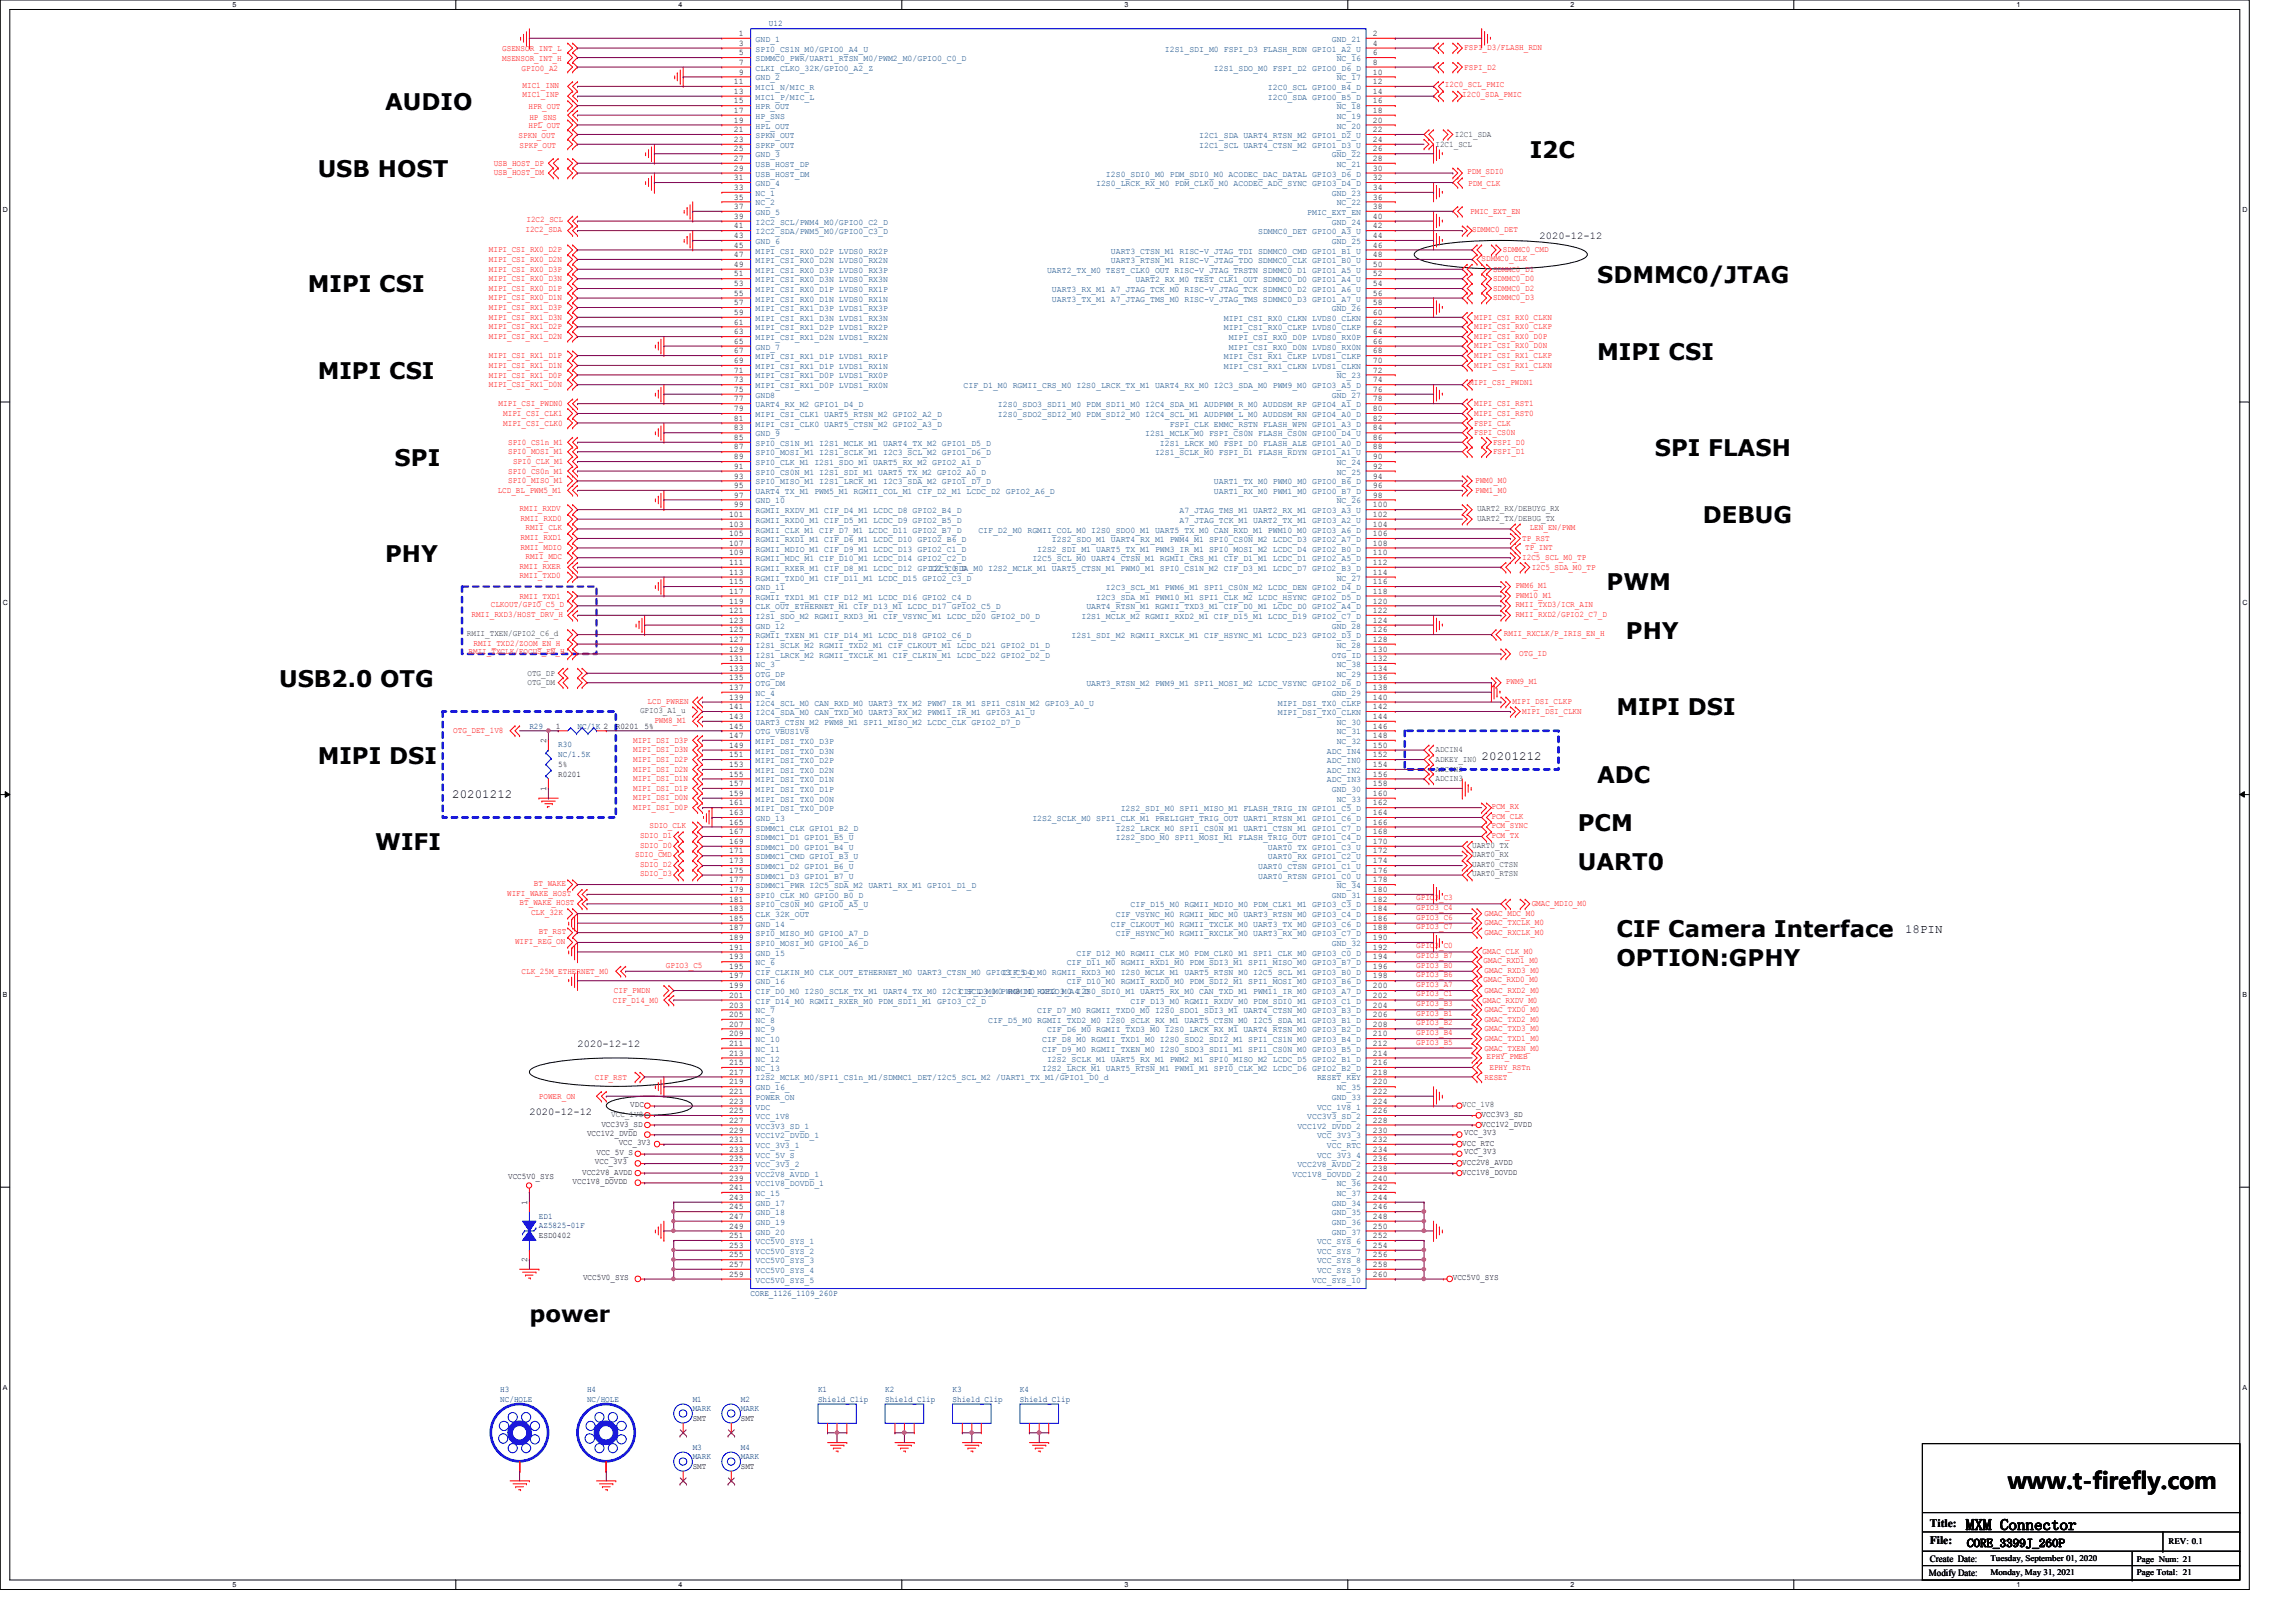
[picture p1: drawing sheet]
<svg xmlns="http://www.w3.org/2000/svg" width="297mm" height="210mm" viewBox="0 0 297 210" stroke-linecap="round" stroke-linejoin="round" font-family="sans-serif">
<defs><g id="words">
<g font-size="3">
<text x="49.8" y="14.2">AUDIO</text>
<text x="41.1" y="22.9">USB HOST</text>
<text x="197.9" y="20.4">I2C</text>
<text x="39.8" y="37.8">MIPI CSI</text>
<text x="206.6" y="36.6">SDMMC0/JTAG</text>
<text x="206.6" y="46.6">MIPI CSI</text>
<text x="41.1" y="49">MIPI CSI</text>
<text x="214.1" y="59">SPI FLASH</text>
<text x="51.1" y="60.2">SPI</text>
<text x="220.3" y="67.7">DEBUG</text>
<text x="49.8" y="72.7">PHY</text>
<text x="207.9" y="76.4">PWM</text>
<text x="210.4" y="82.6">PHY</text>
<text x="36.1" y="88.9">USB2.0 OTG</text>
<text x="209.1" y="92.6">MIPI DSI</text>
<text x="41.1" y="98.8">MIPI DSI</text>
<text x="206.6" y="101.3">ADC</text>
<text x="204.1" y="107.5">PCM</text>
<text x="48.6" y="110">WIFI</text>
<text x="204.1" y="112.5">UART0</text>
<text x="209.1" y="121.2">CIF Camera Interface</text>
<text x="209.1" y="125">OPTION:GPHY</text>
<text x="68.5" y="171">power</text>
<text x="259.8" y="192.7">www.t-firefly.com</text>
</g>
<text font-size="2" x="254.3" y="198">MXM Connector</text>
<g font-size="1.6">
<text x="191.7" y="98.3">20201212</text>
<text x="58.5" y="103.3">20201212</text>
<text x="246.5" y="120.7">18PIN</text>
</g>
<g font-size="1.5">
<text x="249.7" y="197.6">Title:</text>
<text x="249.7" y="199.9">File:</text>
<text x="254.5" y="200.2">CORE_3399J_260P</text>
</g>
<g font-size="1.4">
<text x="199.2" y="31">2020-12-12</text>
<text x="74.7" y="135.6">2020-12-12</text>
<text x="68.5" y="144.3">2020-12-12</text>
</g>
<g font-size="1.2">
<text x="249.6" y="204">Modify Date:</text>
<text x="249.7" y="202.1">Create Date:</text>
</g>
<g font-size="1.1">
<text x="95.6" y="4.7">1</text>
<text x="95.6" y="5.9">3</text>
<text x="177.6" y="4.7">2</text>
<text x="177.6" y="5.9">4</text>
<text x="95" y="10.9">11</text>
<text x="95.6" y="7.2">5</text>
<text x="95.6" y="8.4">7</text>
<text x="95.6" y="9.7">9</text>
<text x="177.6" y="7.2">6</text>
<text x="177.6" y="8.4">8</text>
<text x="177.6" y="9.7">10</text>
<text x="177.6" y="10.9">12</text>
<text x="95" y="12.1">13</text>
<text x="95" y="13.4">15</text>
<text x="95" y="14.6">17</text>
<text x="95" y="15.9">19</text>
<text x="95" y="17.1">21</text>
<text x="177.6" y="12.1">14</text>
<text x="177.6" y="13.4">16</text>
<text x="177.6" y="14.6">18</text>
<text x="177.6" y="15.9">20</text>
<text x="177.6" y="17.1">22</text>
<text x="95" y="18.4">23</text>
<text x="95" y="19.6">25</text>
<text x="95" y="20.8">27</text>
<text x="95" y="22.1">29</text>
<text x="95" y="23.3">31</text>
<text x="177.6" y="18.4">24</text>
<text x="177.6" y="19.6">26</text>
<text x="177.6" y="20.8">28</text>
<text x="177.6" y="22.1">30</text>
<text x="177.6" y="23.3">32</text>
<text x="95" y="24.6">33</text>
<text x="95" y="25.8">35</text>
<text x="95" y="27.1">37</text>
<text x="95" y="28.3">39</text>
<text x="95" y="29.5">41</text>
<text x="177.6" y="24.6">34</text>
<text x="177.6" y="25.8">36</text>
<text x="177.6" y="27.1">38</text>
<text x="177.6" y="28.3">40</text>
<text x="177.6" y="29.5">42</text>
<text x="95" y="30.8">43</text>
<text x="95" y="32">45</text>
<text x="95" y="33.3">47</text>
<text x="95" y="34.5">49</text>
<text x="95" y="35.8">51</text>
<text x="177.6" y="30.8">44</text>
<text x="177.6" y="32">46</text>
<text x="177.6" y="33.3">48</text>
<text x="177.6" y="34.5">50</text>
<text x="177.6" y="35.8">52</text>
<text x="95" y="37">53</text>
<text x="95" y="38.3">55</text>
<text x="95" y="39.5">57</text>
<text x="95" y="40.8">59</text>
<text x="95" y="42">61</text>
<text x="177.6" y="37">54</text>
<text x="177.6" y="38.3">56</text>
<text x="177.6" y="39.5">58</text>
<text x="177.6" y="40.8">60</text>
<text x="177.6" y="42">62</text>
<text x="95" y="43.3">63</text>
<text x="95" y="44.5">65</text>
<text x="95" y="45.7">67</text>
<text x="95" y="47">69</text>
<text x="177.6" y="43.3">64</text>
<text x="177.6" y="44.5">66</text>
<text x="177.6" y="45.7">68</text>
<text x="177.6" y="47">70</text>
<text x="95" y="48.2">71</text>
<text x="95" y="49.5">73</text>
<text x="95" y="50.7">75</text>
<text x="95" y="51.9">77</text>
<text x="95" y="53.2">79</text>
<text x="177.6" y="48.2">72</text>
<text x="177.6" y="49.5">74</text>
<text x="177.6" y="50.7">76</text>
<text x="177.6" y="51.9">78</text>
<text x="177.6" y="53.2">80</text>
<text x="95" y="54.4">81</text>
<text x="95" y="55.7">83</text>
<text x="95" y="56.9">85</text>
<text x="95" y="58.2">87</text>
<text x="95" y="59.4">89</text>
<text x="177.6" y="54.4">82</text>
<text x="177.6" y="55.7">84</text>
<text x="177.6" y="56.9">86</text>
<text x="177.6" y="58.2">88</text>
<text x="177.6" y="59.4">90</text>
<text x="95" y="60.7">91</text>
<text x="95" y="61.9">93</text>
<text x="95" y="63.2">95</text>
<text x="95" y="64.4">97</text>
<text x="95" y="65.7">99</text>
<text x="177.6" y="60.7">92</text>
<text x="177.6" y="61.9">94</text>
<text x="177.6" y="63.2">96</text>
<text x="177.6" y="64.4">98</text>
<text x="177.6" y="65.7">100</text>
<text x="94.3" y="66.9">101</text>
<text x="94.3" y="69.4">105</text>
<text x="94.3" y="70.6">107</text>
<text x="94.3" y="71.9">109</text>
<text x="94.3" y="68.2">103</text>
<text x="177.6" y="66.9">102</text>
<text x="177.6" y="68.2">104</text>
<text x="177.6" y="69.4">106</text>
<text x="177.6" y="70.6">108</text>
<text x="177.6" y="71.9">110</text>
<text x="94.3" y="73.1">111</text>
<text x="94.3" y="74.4">113</text>
<text x="94.3" y="75.6">115</text>
<text x="94.3" y="76.8">117</text>
<text x="177.6" y="73.1">112</text>
<text x="177.6" y="74.4">114</text>
<text x="177.6" y="75.6">116</text>
<text x="177.6" y="76.8">118</text>
<text x="94.3" y="78.1">119</text>
<text x="94.3" y="79.3">121</text>
<text x="94.3" y="80.6">123</text>
<text x="94.3" y="81.8">125</text>
<text x="94.3" y="83.1">127</text>
<text x="177.6" y="78.1">120</text>
<text x="177.6" y="79.3">122</text>
<text x="177.6" y="80.6">124</text>
<text x="177.6" y="81.8">126</text>
<text x="177.6" y="83.1">128</text>
<text x="94.3" y="84.3">129</text>
<text x="94.3" y="85.6">131</text>
<text x="94.3" y="86.8">133</text>
<text x="94.3" y="88.1">135</text>
<text x="94.3" y="89.3">137</text>
<text x="177.6" y="84.3">130</text>
<text x="177.6" y="85.6">132</text>
<text x="177.6" y="86.8">134</text>
<text x="177.6" y="88.1">136</text>
<text x="177.6" y="89.3">138</text>
<text x="71.9" y="94.3">1</text>
<text x="79.7" y="94.3">R0201 5%</text>
<text x="94.3" y="90.6">139</text>
<text x="94.3" y="91.8">141</text>
<text x="94.3" y="93">143</text>
<text x="94.3" y="95.5">147</text>
<text x="94.3" y="94.3">145</text>
<text x="177.6" y="90.6">140</text>
<text x="177.6" y="91.8">142</text>
<text x="177.6" y="93">144</text>
<text x="177.6" y="94.3">146</text>
<text x="177.6" y="95.5">148</text>
<text x="70.7" y="96.2" transform="rotate(-90 70.7 96.2)">2</text>
<text x="72.2" y="100.5">R0201</text>
<text x="72.2" y="99.2">5%</text>
<text x="94.3" y="96.8">149</text>
<text x="94.3" y="98">151</text>
<text x="94.3" y="99.3">153</text>
<text x="94.3" y="100.5">155</text>
<text x="94.3" y="101.7">157</text>
<text x="177.6" y="96.8">150</text>
<text x="177.6" y="98">152</text>
<text x="177.6" y="99.3">154</text>
<text x="177.6" y="100.5">156</text>
<text x="177.6" y="101.7">158</text>
<text x="70.7" y="102.3" transform="rotate(-90 70.7 102.3)">1</text>
<text x="94.3" y="103">159</text>
<text x="94.3" y="104.2">161</text>
<text x="94.3" y="105.5">163</text>
<text x="94.3" y="106.7">165</text>
<text x="94.3" y="107.9">167</text>
<text x="177.6" y="103">160</text>
<text x="177.6" y="104.2">162</text>
<text x="177.6" y="105.5">164</text>
<text x="177.6" y="106.7">166</text>
<text x="177.6" y="107.9">168</text>
<text x="94.3" y="109.2">169</text>
<text x="94.3" y="110.4">171</text>
<text x="94.3" y="111.7">173</text>
<text x="94.3" y="112.9">175</text>
<text x="177.6" y="109.2">170</text>
<text x="177.6" y="110.4">172</text>
<text x="177.6" y="111.7">174</text>
<text x="177.6" y="112.9">176</text>
<text x="94.3" y="114.2">177</text>
<text x="94.3" y="115.4">179</text>
<text x="94.3" y="116.7">181</text>
<text x="94.3" y="117.9">183</text>
<text x="94.3" y="119.2">185</text>
<text x="177.6" y="114.2">178</text>
<text x="177.6" y="115.4">180</text>
<text x="177.6" y="116.7">182</text>
<text x="177.6" y="117.9">184</text>
<text x="177.6" y="119.2">186</text>
<text x="94.3" y="120.4">187</text>
<text x="94.3" y="121.7">189</text>
<text x="94.3" y="122.9">191</text>
<text x="94.3" y="124.2">193</text>
<text x="94.3" y="125.4">195</text>
<text x="177.6" y="122.9">192</text>
<text x="177.6" y="120.4">188</text>
<text x="177.6" y="121.7">190</text>
<text x="177.6" y="124.2">194</text>
<text x="177.6" y="125.4">196</text>
<text x="94.3" y="126.6">197</text>
<text x="94.3" y="127.9">199</text>
<text x="94.3" y="129.1">201</text>
<text x="94.3" y="130.4">203</text>
<text x="94.3" y="131.6">205</text>
<text x="177.6" y="126.6">198</text>
<text x="177.6" y="127.9">200</text>
<text x="177.6" y="129.1">202</text>
<text x="177.6" y="130.4">204</text>
<text x="177.6" y="131.6">206</text>
<text x="94.3" y="132.8">207</text>
<text x="94.3" y="134.1">209</text>
<text x="94.3" y="135.3">211</text>
<text x="94.3" y="136.6">213</text>
<text x="94.3" y="137.8">215</text>
<text x="177.6" y="132.8">208</text>
<text x="177.6" y="134.1">210</text>
<text x="177.6" y="135.3">212</text>
<text x="177.6" y="136.6">214</text>
<text x="177.6" y="137.8">216</text>
<text x="81.5" y="143.3">VDC</text>
<text x="94.3" y="139.1">217</text>
<text x="94.3" y="140.3">219</text>
<text x="94.3" y="141.6">221</text>
<text x="94.3" y="142.8">223</text>
<text x="177.6" y="139.1">218</text>
<text x="177.6" y="140.3">220</text>
<text x="177.6" y="141.6">222</text>
<text x="177.6" y="142.8">224</text>
<text x="75.9" y="147">VCC1V2_DVDD</text>
<text x="77.2" y="149.5">VCC_5V_S</text>
<text x="77.8" y="145.8">VCC3V3_SD</text>
<text x="80" y="148.2">VCC_3V3</text>
<text x="94.3" y="144.1">225</text>
<text x="94.3" y="145.3">227</text>
<text x="94.3" y="146.6">229</text>
<text x="94.3" y="147.8">231</text>
<text x="94.3" y="149.1">233</text>
<text x="177.6" y="144.1">226</text>
<text x="177.6" y="145.3">228</text>
<text x="177.6" y="146.6">230</text>
<text x="177.6" y="147.8">232</text>
<text x="177.6" y="149.1">234</text>
<text x="189.2" y="148.3">VCC_RTC</text>
<text x="189.4" y="149.4">VCC_3V3</text>
<text x="189.4" y="146.9">VCC_3V3</text>
<text x="191.7" y="145.8">VCC1V2_DVDD</text>
<text x="191.7" y="144.5">VCC3V3_SD</text>
<text x="65.7" y="152.5">VCC5V0_SYS</text>
<text x="68.2" y="155.9" transform="rotate(-90 68.2 155.9)">1</text>
<text x="74.1" y="153.2">VCC1V8_DOVDD</text>
<text x="75.3" y="152">VCC2V8_AVDD</text>
<text x="77" y="150.6">VCC_3V3</text>
<text x="94.3" y="150.3">235</text>
<text x="94.3" y="151.5">237</text>
<text x="94.3" y="152.8">239</text>
<text x="94.3" y="154">241</text>
<text x="94.3" y="155.3">243</text>
<text x="177.6" y="150.3">236</text>
<text x="177.6" y="151.5">238</text>
<text x="177.6" y="152.8">240</text>
<text x="177.6" y="154">242</text>
<text x="177.6" y="155.3">244</text>
<text x="189.2" y="152">VCC1V8_DOVDD</text>
<text x="189.2" y="150.7">VCC2V8_AVDD</text>
<text x="69.7" y="160.2">ESD0402</text>
<text x="94.3" y="156.5">245</text>
<text x="94.3" y="157.7">247</text>
<text x="94.3" y="159">249</text>
<text x="94.3" y="160.2">251</text>
<text x="94.3" y="161.5">253</text>
<text x="177.6" y="156.5">246</text>
<text x="177.6" y="157.7">248</text>
<text x="177.6" y="159">250</text>
<text x="177.6" y="160.2">252</text>
<text x="177.6" y="161.5">254</text>
<text x="68.2" y="163.3" transform="rotate(-90 68.2 163.3)">2</text>
<text x="75.4" y="165.7">VCC5V0_SYS</text>
<text x="94.3" y="162.7">255</text>
<text x="94.3" y="164">257</text>
<text x="94.3" y="165.2">259</text>
<text x="177.6" y="162.7">256</text>
<text x="177.6" y="164">258</text>
<text x="177.6" y="165.2">260</text>
<text x="188" y="165.7">VCC5V0_SYS</text>
<text x="89.6" y="183.9">SMT</text>
<text x="95.8" y="183.9">SMT</text>
<text x="89.6" y="190.1">SMT</text>
<text x="95.8" y="190.1">SMT</text>
<text x="257.5" y="202">Tuesday, September 01, 2020</text>
<text x="257.5" y="203.8">Monday, May 31, 2021</text>
<text x="276.4" y="202.1">Page Num: 21</text>
<text x="276.4" y="203.8">Page Total: 21</text>
<text x="280.5" y="199.9">REV: 0.1</text>
</g>
<g font-size="1.1" fill="#004080">
<text x="97.7" y="5.4">GND_1</text>
<text x="172.3" y="5.4">GND_21</text>
<text x="97.7" y="6.7">SPI0_CS1N_M0/GPIO0_A4_U</text>
<text x="97.7" y="7.9">SDMMC0_PWR/UART1_RTSN_M0/PWM2_M0/GPIO0_C0_D</text>
<text x="97.7" y="9.1">CLKI_CLKO_32K/GPIO0_A2_Z</text>
<text x="97.7" y="10.4">GND_2</text>
<text x="97.7" y="11.6">MIC1_N/MIC_R</text>
<text x="150.7" y="6.7">I2S1_SDI_M0 FSPI_D3 FLASH_RDN GPIO1_A2_U</text>
<text x="157.1" y="9.1">I2S1_SDO_M0 FSPI_D2 GPIO0_D6_D</text>
<text x="164" y="11.6">I2C0_SCL GPIO0_B4_D</text>
<text x="172.9" y="7.9">NC_16</text>
<text x="172.9" y="10.4">NC_17</text>
<text x="97.7" y="12.9">MIC1_P/MIC_L</text>
<text x="97.7" y="14.1">HPR_OUT</text>
<text x="97.7" y="15.4">HP_SNS</text>
<text x="97.7" y="16.6">HPL_OUT</text>
<text x="97.7" y="17.9">SPKN_OUT</text>
<text x="155.1" y="17.9">I2C1_SDA UART4_RTSN_M2 GPIO1_D2_U</text>
<text x="164" y="12.9">I2C0_SDA GPIO0_B5_D</text>
<text x="172.9" y="14.1">NC_18</text>
<text x="172.9" y="15.4">NC_19</text>
<text x="172.9" y="16.6">NC_20</text>
<text x="97.7" y="19.1">SPKP_OUT</text>
<text x="97.7" y="20.4">GND_3</text>
<text x="97.7" y="21.6">USB_HOST_DP</text>
<text x="97.7" y="22.9">USB_HOST_DM</text>
<text x="143.1" y="22.9">I2S0_SDI0_M0 PDM_SDI0_M0 ACODEC_DAC_DATAL GPIO3_D6_D</text>
<text x="155.1" y="19.1">I2C1_SCL UART4_CTSN_M2 GPIO1_D3_U</text>
<text x="172.3" y="20.4">GND_22</text>
<text x="172.9" y="21.6">NC_21</text>
<text x="97.7" y="24.1">GND_4</text>
<text x="97.7" y="25.4">NC_1</text>
<text x="97.7" y="26.6">NC_2</text>
<text x="97.7" y="27.8">GND_5</text>
<text x="97.7" y="29.1">I2C2_SCL/PWM4_M0/GPIO0_C2_D</text>
<text x="141.8" y="24.1">I2S0_LRCK_RX_M0 PDM_CLK0_M0 ACODEC_ADC_SYNC GPIO3_D4_D</text>
<text x="169.1" y="27.8">PMIC_EXT_EN</text>
<text x="172.3" y="25.4">GND_23</text>
<text x="172.3" y="29.1">GND_24</text>
<text x="172.9" y="26.6">NC_22</text>
<text x="97.7" y="30.3">I2C2_SDA/PWM5_M0/GPIO0_C3_D</text>
<text x="97.7" y="31.6">GND_6</text>
<text x="97.7" y="32.8">MIPI_CSI_RX0_D2P LVDS0_RX2P</text>
<text x="97.7" y="34">MIPI_CSI_RX0_D2N LVDS0_RX2N</text>
<text x="97.7" y="35.3">MIPI_CSI_RX0_D3P LVDS0_RX3P</text>
<text x="135.5" y="35.3">UART2_TX_M0 TEST_CLK0_OUT RISC-V_JTAG_TRSTN SDMMC0_D1 GPIO1_A5_U</text>
<text x="143.7" y="32.8">UART3_CTSN_M1 RISC-V_JTAG_TDI SDMMC0_CMD GPIO1_B1_U</text>
<text x="143.7" y="34">UART3_RTSN_M1 RISC-V_JTAG_TDO SDMMC0_CLK GPIO1_B0_U</text>
<text x="162.8" y="30.3">SDMMC0_DET GPIO0_A3_U</text>
<text x="172.3" y="31.6">GND_25</text>
<text x="97.7" y="36.5">MIPI_CSI_RX0_D3N LVDS0_RX3N</text>
<text x="97.7" y="37.8">MIPI_CSI_RX0_D1P LVDS0_RX1P</text>
<text x="97.7" y="39">MIPI_CSI_RX0_D1N LVDS0_RX1N</text>
<text x="97.7" y="40.3">MIPI_CSI_RX1_D3P LVDS1_RX3P</text>
<text x="97.7" y="41.5">MIPI_CSI_RX1_D3N LVDS1_RX3N</text>
<text x="136.1" y="37.8">UART3_RX_M1 A7_JTAG_TCK_M0 RISC-V_JTAG_TCK SDMMC0_D2 GPIO1_A6_U</text>
<text x="136.1" y="39">UART3_TX_M1 A7_JTAG_TMS_M0 RISC-V_JTAG_TMS SDMMC0_D3 GPIO1_A7_U</text>
<text x="146.9" y="36.5">UART2_RX_M0 TEST_CLK1_OUT SDMMC0_D0 GPIO1_A4_U</text>
<text x="158.3" y="41.5">MIPI_CSI_RX0_CLKN LVDS0_CLKN</text>
<text x="172.3" y="40.3">GND_26</text>
<text x="97.7" y="42.8">MIPI_CSI_RX1_D2P LVDS1_RX2P</text>
<text x="97.7" y="44">MIPI_CSI_RX1_D2N LVDS1_RX2N</text>
<text x="97.7" y="45.3">GND_7</text>
<text x="97.7" y="46.5">MIPI_CSI_RX1_D1P LVDS1_RX1P</text>
<text x="97.7" y="47.8">MIPI_CSI_RX1_D1P LVDS1_RX1N</text>
<text x="158.3" y="42.8">MIPI_CSI_RX0_CLKP LVDS0_CLKP</text>
<text x="158.3" y="46.5">MIPI_CSI_RX1_CLKP LVDS1_CLKP</text>
<text x="158.3" y="47.8">MIPI_CSI_RX1_CLKN LVDS1_CLKN</text>
<text x="159" y="44">MIPI_CSI_RX0_D0P LVDS0_RX0P</text>
<text x="159" y="45.3">MIPI_CSI_RX0_D0N LVDS0_RX0N</text>
<text x="97.7" y="49">MIPI_CSI_RX1_D0P LVDS1_RX0P</text>
<text x="97.7" y="50.2">MIPI_CSI_RX1_D0P LVDS1_RX0N</text>
<text x="97.7" y="51.5">GND8</text>
<text x="97.7" y="52.7">UART4_RX_M2 GPIO1_D4_D</text>
<text x="97.7" y="54">MIPI_CSI_CLK1 UART5_RTSN_M2 GPIO2_A2_D</text>
<text x="124.7" y="50.2">CIF_D1_M0 RGMII_CRS_M0 I2S0_LRCK_TX_M1 UART4_RX_M0 I2C3_SDA_M0 PWM9_M0 GPIO3_A5_D</text>
<text x="129.1" y="52.7">I2S0_SDO3_SDI1_M0 PDM_SDI1_M0 I2C4_SDA_M1 AUDPWM_R_M0 AUDDSM_RP GPIO4_A1_D</text>
<text x="129.1" y="54">I2S0_SDO2_SDI2_M0 PDM_SDI2_M0 I2C4_SCL_M1 AUDPWM_L_M0 AUDDSM_RN GPIO4_A0_D</text>
<text x="172.3" y="51.5">GND_27</text>
<text x="172.9" y="49">NC_23</text>
<text x="97.7" y="55.2">MIPI_CSI_CLK0 UART5_CTSN_M2 GPIO2_A3_D</text>
<text x="97.7" y="56.5">GND_9</text>
<text x="97.7" y="57.7">SPI0_CS1N_M1 I2S1_MCLK_M1 UART4_TX_M2 GPIO1_D5_D</text>
<text x="97.7" y="58.9">SPI0_MOSI_M1 I2S1_SCLK_M1 I2C3_SCL_M2 GPIO1_D6_D</text>
<text x="148.2" y="56.5">I2S1_MCLK_M0 FSPI_CS0N FLASH_CS0N GPIO0_D4_U</text>
<text x="149.4" y="58.9">I2S1_SCLK_M0 FSPI_D1 FLASH_RDYN GPIO1_A1_U</text>
<text x="150.1" y="57.7">I2S1_LRCK_M0 FSPI_D0 FLASH_ALE GPIO1_A0_D</text>
<text x="151.3" y="55.2">FSPI_CLK EMMC_RSTN FLASH_WPN GPIO1_A3_D</text>
<text x="97.7" y="60.2">SPI0_CLK_M1 I2S1_SDO_M1 UART5_RX_M2 GPIO2_A1_D</text>
<text x="97.7" y="61.4">SPI0_CS0N_M1 I2S1_SDI_M1 UART5_TX_M2 GPIO2_A0_D</text>
<text x="97.7" y="62.7">SPI0_MISO_M1 I2S1_LRCK_M1 I2C3_SDA_M2 GPIO1_D7_D</text>
<text x="97.7" y="63.9">UART4_TX_M1 PWM5_M1 RGMII_COL_M1 CIF_D2_M1 LCDC_D2 GPIO2_A6_D</text>
<text x="97.7" y="65.2">GND_10</text>
<text x="157.1" y="62.7">UART1_TX_M0 PWM0_M0 GPIO0_B6_D</text>
<text x="157.1" y="63.9">UART1_RX_M0 PWM1_M0 GPIO0_B7_D</text>
<text x="172.9" y="60.2">NC_24</text>
<text x="172.9" y="61.4">NC_25</text>
<text x="172.9" y="65.2">NC_26</text>
<text x="97.7" y="66.4">RGMII_RXDV_M1 CIF_D4_M1 LCDC_D8 GPIO2_B4_D</text>
<text x="97.7" y="67.6">RGMII_RXD0_M1 CIF_D5_M1 LCDC_D9 GPIO2_B5_D</text>
<text x="97.7" y="70.1">RGMII_RXD1_M1 CIF_D6_M1 LCDC_D10 GPIO2_B6_D</text>
<text x="97.7" y="71.4">RGMII_MDIO_M1 CIF_D9_M1 LCDC_D13 GPIO2_C1_D</text>
<text x="97.7" y="68.9">RGMII_CLK_M1 CIF_D7_M1 LCDC_D11 GPIO2_B7_D</text>
<text x="126.6" y="68.9">CIF_D2_M0 RGMII_COL_M0 I2S0_SDO0_M1 UART5_TX_M0 CAN_RXD_M1 PWM10_M0 GPIO3_A6_D</text>
<text x="134.2" y="71.4">I2S2_SDI_M1 UART5_TX_M1 PWM3_IR_M1 SPI0_MOSI_M2 LCDC_D4 GPIO2_B0_D</text>
<text x="136.1" y="70.1">I2S2_SDO_M1 UART4_RX_M1 PWM4_M1 SPI0_CS0N_M2 LCDC_D3 GPIO2_A7_D</text>
<text x="152.6" y="66.4">A7_JTAG_TMS_M1 UART2_RX_M1 GPIO3_A3_U</text>
<text x="152.6" y="67.6">A7_JTAG_TCK_M1 UART2_TX_M1 GPIO3_A2_U</text>
<text x="97.7" y="72.6">RGMII_MDC_M1 CIF_D10_M1 LCDC_D14 GPIO2_C2_D</text>
<text x="97.7" y="73.9">RGMII_RXER_M1 CIF_D8_M1 LCDC_D12 GPIO2_C0_D</text>
<text x="97.7" y="75.1">RGMII_TXD0_M1 CIF_D11_M1 LCDC_D15 GPIO2_C3_D</text>
<text x="97.7" y="76.4">GND_11</text>
<text x="97.7" y="77.6">RGMII_TXD1_M1 CIF_D12_M1 LCDC_D16 GPIO2_C4_D</text>
<text x="120.2" y="73.9">I2C5_SDA_M0 I2S2_MCLK_M1 UART5_CTSN_M1 PWM0_M1 SPI0_CS1N_M2 CIF_D3_M1 LCDC_D7 GPIO2_B3_D</text>
<text x="133.6" y="72.6">I2C5_SCL_M0 UART4_CTSN_M1 RGMII_CRS_M1 CIF_D1_M1 LCDC_D1 GPIO2_A5_D</text>
<text x="141.8" y="77.6">I2C3_SDA_M1 PWM10_M1 SPI1_CLK_M2 LCDC_HSYNC GPIO2_D5_D</text>
<text x="143.1" y="76.4">I2C3_SCL_M1 PWM6_M1 SPI1_CS0N_M2 LCDC_DEN GPIO2_D4_D</text>
<text x="172.9" y="75.1">NC_27</text>
<text x="97.7" y="78.9">CLK_OUT_ETHERNET_M1 CIF_D13_M1 LCDC_D17 GPIO2_C5_D</text>
<text x="97.7" y="80.1">I2S1_SDO_M2 RGMII_RXD3_M1 CIF_VSYNC_M1 LCDC_D20 GPIO2_D0_D</text>
<text x="97.7" y="81.4">GND_12</text>
<text x="97.7" y="82.6">RGMII_TXEN_M1 CIF_D14_M1 LCDC_D18 GPIO2_C6_D</text>
<text x="97.7" y="83.8">I2S1_SCLK_M2 RGMII_TXD2_M1 CIF_CLKOUT_M1 LCDC_D21 GPIO2_D1_D</text>
<text x="138.6" y="82.6">I2S1_SDI_M2 RGMII_RXCLK_M1 CIF_HSYNC_M1 LCDC_D23 GPIO2_D3_D</text>
<text x="139.9" y="80.1">I2S1_MCLK_M2 RGMII_RXD2_M1 CIF_D15_M1 LCDC_D19 GPIO2_C7_D</text>
<text x="140.5" y="78.9">UART4_RTSN_M1 RGMII_TXD3_M1 CIF_D0_M1 LCDC_D0 GPIO2_A4_D</text>
<text x="172.3" y="81.4">GND_28</text>
<text x="172.9" y="83.8">NC_28</text>
<text x="97.7" y="85.1">I2S1_LRCK_M2 RGMII_TXCLK_M1 CIF_CLKIN_M1 LCDC_D22 GPIO2_D2_D</text>
<text x="97.7" y="86.3">NC_3</text>
<text x="97.7" y="87.6">OTG_DP</text>
<text x="97.7" y="88.8">OTG_DM</text>
<text x="140.5" y="88.8">UART3_RTSN_M2 PWM9_M1 SPI1_MOSI_M2 LCDC_VSYNC GPIO2_D6_D</text>
<text x="172.3" y="85.1">OTG_ID</text>
<text x="172.9" y="86.3">NC_38</text>
<text x="172.9" y="87.6">NC_29</text>
<text x="97.7" y="90">NC_4</text>
<text x="97.7" y="91.3">I2C4_SCL_M0 CAN_RXD_M0 UART3_TX_M2 PWM7_IR_M1 SPI1_CS1N_M2 GPIO3_A0_U</text>
<text x="97.7" y="92.5">I2C4_SDA_M0 CAN_TXD_M0 UART3_RX_M2 PWM11_IR_M1 GPIO3_A1_U</text>
<text x="97.7" y="93.8">UART3_CTSN_M2 PWM8_M1 SPI1_MISO_M2 LCDC_CLK GPIO2_D7_D</text>
<text x="97.7" y="95">OTG_VBUS1V8</text>
<text x="165.3" y="91.3">MIPI_DSI_TX0_CLKP</text>
<text x="165.3" y="92.5">MIPI_DSI_TX0_CLKN</text>
<text x="172.3" y="90">GND_29</text>
<text x="172.9" y="93.8">NC_30</text>
<text x="172.9" y="95">NC_31</text>
<text x="97.7" y="96.3">MIPI_DSI_TX0_D3P</text>
<text x="97.7" y="97.5">MIPI_DSI_TX0_D3N</text>
<text x="97.7" y="98.8">MIPI_DSI_TX0_D2P</text>
<text x="97.7" y="100">MIPI_DSI_TX0_D2N</text>
<text x="97.7" y="101.3">MIPI_DSI_TX0_D1N</text>
<text x="171.7" y="97.5">ADC_IN4</text>
<text x="171.7" y="98.8">ADC_IN0</text>
<text x="171.7" y="100">ADC_IN2</text>
<text x="171.7" y="101.3">ADC_IN3</text>
<text x="172.9" y="96.3">NC_32</text>
<text x="97.7" y="102.5">MIPI_DSI_TX0_D1P</text>
<text x="97.7" y="103.8">MIPI_DSI_TX0_D0N</text>
<text x="97.7" y="105">MIPI_DSI_TX0_D0P</text>
<text x="97.7" y="106.3">GND_13</text>
<text x="97.7" y="107.5">SDMMC1_CLK GPIO1_B2_D</text>
<text x="133.6" y="106.3">I2S2_SCLK_M0 SPI1_CLK_M1 PRELIGHT_TRIG_OUT UART1_RTSN_M1 GPIO1_C6_D</text>
<text x="144.4" y="107.5">I2S2_LRCK_M0 SPI1_CS0N_M1 UART1_CTSN_M1 GPIO1_C7_D</text>
<text x="145" y="105">I2S2_SDI_M0 SPI1_MISO_M1 FLASH_TRIG_IN GPIO1_C5_D</text>
<text x="172.3" y="102.5">GND_30</text>
<text x="172.9" y="103.8">NC_33</text>
<text x="97.7" y="108.7">SDMMC1_D1 GPIO1_B5_U</text>
<text x="97.7" y="110">SDMMC1_D0 GPIO1_B4_U</text>
<text x="97.7" y="111.2">SDMMC1_CMD GPIO1_B3_U</text>
<text x="97.7" y="112.5">SDMMC1_D2 GPIO1_B6_U</text>
<text x="97.7" y="113.7">SDMMC1_D3 GPIO1_B7_U</text>
<text x="144.4" y="108.7">I2S2_SDO_M0 SPI1_MOSI_M1 FLASH_TRIG_OUT GPIO1_C4_D</text>
<text x="162.8" y="112.5">UART0_CTSN GPIO1_C1_U</text>
<text x="162.8" y="113.7">UART0_RTSN GPIO1_C0_U</text>
<text x="164" y="110">UART0_TX GPIO1_C3_U</text>
<text x="164" y="111.2">UART0_RX GPIO1_C2_U</text>
<text x="97.7" y="114.9">SDMMC1_PWR I2C5_SDA_M2 UART1_RX_M1 GPIO1_D1_D</text>
<text x="97.7" y="116.2">SPI0_CLK_M0 GPIO0_B0_D</text>
<text x="97.7" y="117.4">SPI0_CS0N_M0 GPIO0_A5_U</text>
<text x="97.7" y="118.7">CLK_32K_OUT</text>
<text x="97.7" y="119.9">GND_14</text>
<text x="143.7" y="119.9">CIF_CLKOUT_M0 RGMII_TXCLK_M0 UART3_TX_M0 GPIO3_C6_D</text>
<text x="144.4" y="118.7">CIF_VSYNC_M0 RGMII_MDC_M0 UART3_RTSN_M0 GPIO3_C4_D</text>
<text x="146.3" y="117.4">CIF_D15_M0 RGMII_MDIO_M0 PDM_CLK1_M1 GPIO3_C3_D</text>
<text x="172.3" y="116.2">GND_31</text>
<text x="172.9" y="114.9">NC_34</text>
<text x="97.7" y="121.2">SPI0_MISO_M0 GPIO0_A7_D</text>
<text x="97.7" y="122.4">SPI0_MOSI_M0 GPIO0_A6_D</text>
<text x="97.7" y="123.7">GND_15</text>
<text x="97.7" y="124.9">NC_6</text>
<text x="138" y="124.9">CIF_D11_M0 RGMII_RXD1_M0 PDM_SDI3_M1 SPI1_MISO_M0 GPIO3_B7_D</text>
<text x="139.3" y="123.7">CIF_D12_M0 RGMII_CLK_M0 PDM_CLK0_M1 SPI1_CLK_M0 GPIO3_C0_D</text>
<text x="144.4" y="121.2">CIF_HSYNC_M0 RGMII_RXCLK_M0 UART3_RX_M0 GPIO3_C7_D</text>
<text x="172.3" y="122.4">GND_32</text>
<text x="97.7" y="126.2">CIF_CLKIN_M0 CLK_OUT_ETHERNET_M0 UART3_CTSN_M0 GPIO3_C5_D</text>
<text x="97.7" y="127.4">GND_16</text>
<text x="97.7" y="128.7">CIF_D0_M0 I2S0_SCLK_TX_M1 UART4_TX_M0 I2C3_SCL_M0 PWM8_M0 GPIO3_A4_D</text>
<text x="97.7" y="129.9">CIF_D14_M0 RGMII_RXER_M0 PDM_SDI1_M1 GPIO3_C2_D</text>
<text x="97.7" y="131.1">NC_7</text>
<text x="124" y="128.7">CIF_D3_M0 RGMII_RXD2_M0 I2S0_SDI0_M1 UART5_RX_M0 CAN_TXD_M1 PWM11_IR_M0 GPIO3_A7_D</text>
<text x="129.7" y="126.2">CIF_D4_M0 RGMII_RXD3_M0 I2S0_MCLK_M1 UART5_RTSN_M0 I2C5_SCL_M1 GPIO3_B0_D</text>
<text x="134.2" y="131.1">CIF_D7_M0 RGMII_TXD0_M0 I2S0_SDO1_SDI3_M1 UART4_CTSN_M0 GPIO3_B3_D</text>
<text x="138" y="127.4">CIF_D10_M0 RGMII_RXD0_M0 PDM_SDI2_M1 SPI1_MOSI_M0 GPIO3_B6_D</text>
<text x="146.3" y="129.9">CIF_D13_M0 RGMII_RXDV_M0 PDM_SDI0_M1 GPIO3_C1_D</text>
<text x="97.7" y="132.4">NC_8</text>
<text x="97.7" y="133.6">NC_9</text>
<text x="97.7" y="134.9">NC_10</text>
<text x="97.7" y="136.1">NC_11</text>
<text x="97.7" y="137.4">NC_12</text>
<text x="127.8" y="132.4">CIF_D5_M0 RGMII_TXD2_M0 I2S0_SCLK_RX_M1 UART5_CTSN_M0 I2C5_SDA_M1 GPIO3_B1_D</text>
<text x="134.8" y="134.9">CIF_D8_M0 RGMII_TXD1_M0 I2S0_SDO2_SDI2_M1 SPI1_CS1N_M0 GPIO3_B4_D</text>
<text x="134.8" y="136.1">CIF_D9_M0 RGMII_TXEN_M0 I2S0_SDO3_SDI1_M1 SPI1_CS0N_M0 GPIO3_B5_D</text>
<text x="135.5" y="133.6">CIF_D6_M0 RGMII_TXD3_M0 I2S0_LRCK_RX_M1 UART4_RTSN_M0 GPIO3_B2_D</text>
<text x="135.5" y="137.4">I2S2_SCLK_M1 UART5_RX_M1 PWM2_M1 SPI0_MISO_M2 LCDC_D5 GPIO2_B1_D</text>
<text x="97.7" y="138.6">NC_13</text>
<text x="97.7" y="139.8">I2S2_MCLK_M0/SPI1_CS1n_M1/SDMMC1_DET/I2C5_SCL_M2 /UART1_TX_M1/GPIO1_D0_d</text>
<text x="97.7" y="141.1">GND_16_</text>
<text x="97.7" y="142.3">POWER_ON</text>
<text x="97.7" y="143.6">VDC</text>
<text x="134.8" y="138.6">I2S2_LRCK_M1 UART5_RTSN_M1 PWM1_M1 SPI0_CLK_M2 LCDC_D6 GPIO2_B2_D</text>
<text x="170.4" y="139.8">RESET_KEY</text>
<text x="170.4" y="143.6">VCC_1V8_1</text>
<text x="172.3" y="142.3">GND_33</text>
<text x="172.9" y="141.1">NC_35</text>
<text x="97.7" y="144.8">VCC_1V8</text>
<text x="97.7" y="146">VCC3V3_SD_1</text>
<text x="97.7" y="147.3">VCC1V2_DVDD_1</text>
<text x="97.7" y="148.5">VCC_3V3_1</text>
<text x="97.7" y="149.8">VCC_5V_S</text>
<text x="167.8" y="146">VCC1V2_DVDD_2</text>
<text x="169.1" y="144.8">VCC3V3_SD_2</text>
<text x="170.4" y="147.3">VCC_3V3_3</text>
<text x="170.4" y="149.8">VCC_3V3_4</text>
<text x="171.7" y="148.5">VCC_RTC</text>
<text x="97.7" y="151">VCC_3V3_2</text>
<text x="97.7" y="152.3">VCC2V8_AVDD_1</text>
<text x="97.7" y="153.5">VCC1V8_DOVDD_1</text>
<text x="97.7" y="154.8">NC_15</text>
<text x="167.2" y="152.3">VCC1V8_DOVDD_2</text>
<text x="167.8" y="151">VCC2V8_AVDD_2</text>
<text x="172.9" y="153.5">NC_36</text>
<text x="172.9" y="154.8">NC_37</text>
<text x="97.7" y="156">GND_17</text>
<text x="97.7" y="157.3">GND_18</text>
<text x="97.7" y="158.5">GND_19</text>
<text x="97.7" y="159.8">GND_20</text>
<text x="97.7" y="161">VCC5V0_SYS_1</text>
<text x="170.4" y="161">VCC_SYS_6</text>
<text x="172.3" y="156">GND_34</text>
<text x="172.3" y="157.3">GND_35</text>
<text x="172.3" y="158.5">GND_36</text>
<text x="172.3" y="159.8">GND_37</text>
<text x="97.7" y="162.3">VCC5V0_SYS_2</text>
<text x="97.7" y="163.5">VCC5V0_SYS_3</text>
<text x="97.7" y="164.7">VCC5V0_SYS_4</text>
<text x="97.7" y="166">VCC5V0_SYS_5</text>
<text x="169.8" y="166">VCC_SYS_10</text>
<text x="170.4" y="162.3">VCC_SYS_7</text>
<text x="170.4" y="163.5">VCC_SYS_8</text>
<text x="170.4" y="164.7">VCC_SYS_9</text>
</g>
<g font-size="1.1" fill="#000080">
<text x="99.5" y="3.4">U12</text>
<text x="68.5" y="94.3">R29</text>
<text x="74.7" y="94.3">NC/1K 2</text>
<text x="72.2" y="96.7">R30</text>
<text x="72.2" y="98">NC/1.5K</text>
<text x="69.7" y="157.7">ED1</text>
<text x="69.7" y="159">AZ5825-01F</text>
<text x="97.1" y="167.7">CORE_1126_1109_260P</text>
<text x="64.7" y="180.1">H3</text>
<text x="64.7" y="181.4">NC/HOLE</text>
<text x="75.9" y="180.1">H4</text>
<text x="75.9" y="181.4">NC/HOLE</text>
<text x="89.6" y="181.4">M1</text>
<text x="89.6" y="182.6">MARK</text>
<text x="95.8" y="181.4">M2</text>
<text x="95.8" y="182.6">MARK</text>
<text x="105.8" y="180.1">K1</text>
<text x="105.8" y="181.4">Shield_Clip</text>
<text x="114.5" y="180.1">K2</text>
<text x="114.5" y="181.4">Shield_Clip</text>
<text x="123.2" y="180.1">K3</text>
<text x="123.2" y="181.4">Shield_Clip</text>
<text x="131.9" y="180.1">K4</text>
<text x="131.9" y="181.4">Shield_Clip</text>
<text x="89.6" y="187.6">M3</text>
<text x="89.6" y="188.8">MARK</text>
<text x="95.8" y="187.6">M4</text>
<text x="95.8" y="188.8">MARK</text>
</g>
<g font-size="1.1" fill="#f00">
<text x="65" y="7.9">MSENSOR_INT_H</text>
<text x="65" y="6.6">GSENSOR_INT_L</text>
<text x="67.5" y="9.1">GPIO0_A2</text>
<text x="67.6" y="11.4">MIC1_INN</text>
<text x="186.9" y="11.3">I2C0_SCL_PMIC</text>
<text x="189.4" y="9">FSPI_D2</text>
<text x="189.4" y="6.5">FSPI_D3/FLASH_RDN</text>
<text x="67.1" y="17.8">SPKN_OUT</text>
<text x="67.6" y="12.6">MIC1_INP</text>
<text x="68.4" y="16.6">HPL_OUT</text>
<text x="68.4" y="14.1">HPR_OUT</text>
<text x="68.5" y="15.5">HP_SNS</text>
<text x="189.2" y="12.6">I2C0_SDA_PMIC</text>
<text x="63.9" y="21.5">USB_HOST_DP</text>
<text x="63.9" y="22.7">USB_HOST_DM</text>
<text x="67.2" y="19.1">SPKP_OUT</text>
<text x="189.8" y="22.6">PDM_SDI0</text>
<text x="68.1" y="28.8">I2C2_SCL</text>
<text x="189.9" y="24">PDM_CLK</text>
<text x="190.2" y="27.7">PMIC_EXT_EN</text>
<text x="63.2" y="32.6">MIPI_CSI_RX0_D2P</text>
<text x="63.2" y="33.9">MIPI_CSI_RX0_D2N</text>
<text x="63.2" y="35.1">MIPI_CSI_RX0_D3P</text>
<text x="68" y="30.1">I2C2_SDA</text>
<text x="190.5" y="30.1">SDMMC0_DET</text>
<text x="191.7" y="33.8">SDMMC0_CLK</text>
<text x="193.2" y="35.1">SDMMC0_D1</text>
<text x="194.4" y="32.6">SDMMC0_CMD</text>
<text x="63.2" y="40.1">MIPI_CSI_RX1_D3P</text>
<text x="63.2" y="41.4">MIPI_CSI_RX1_D3N</text>
<text x="63.2" y="37.6">MIPI_CSI_RX0_D1P</text>
<text x="63.2" y="38.9">MIPI_CSI_RX0_D1N</text>
<text x="63.2" y="36.4">MIPI_CSI_RX0_D3N</text>
<text x="190.7" y="41.4">MIPI_CSI_RX0_CLKN</text>
<text x="193.2" y="36.4">SDMMC0_D0</text>
<text x="193.2" y="37.6">SDMMC0_D2</text>
<text x="193.2" y="38.9">SDMMC0_D3</text>
<text x="63.2" y="46.4">MIPI_CSI_RX1_D1P</text>
<text x="63.2" y="47.6">MIPI_CSI_RX1_D1N</text>
<text x="63.2" y="42.6">MIPI_CSI_RX1_D2P</text>
<text x="63.2" y="43.9">MIPI_CSI_RX1_D2N</text>
<text x="190.7" y="46.4">MIPI_CSI_RX1_CLKP</text>
<text x="190.7" y="47.6">MIPI_CSI_RX1_CLKN</text>
<text x="190.7" y="43.9">MIPI_CSI_RX0_D0P</text>
<text x="190.7" y="45.1">MIPI_CSI_RX0_D0N</text>
<text x="190.7" y="42.6">MIPI_CSI_RX0_CLKP</text>
<text x="63.2" y="48.9">MIPI_CSI_RX1_D0P</text>
<text x="63.2" y="50.1">MIPI_CSI_RX1_D0N</text>
<text x="64.5" y="52.6">MIPI_CSI_PWDN0</text>
<text x="65.1" y="53.8">MIPI_CSI_CLK1</text>
<text x="190.1" y="49.8">MIPI_CSI_PWDN1</text>
<text x="190.7" y="52.6">MIPI_CSI_RST1</text>
<text x="190.7" y="53.8">MIPI_CSI_RST0</text>
<text x="65.1" y="55.1">MIPI_CSI_CLK0</text>
<text x="65.7" y="58.8">SPI0_MOSI_M1</text>
<text x="65.7" y="57.5">SPI0_CS1n_M1</text>
<text x="190.7" y="55.1">FSPI_CLK</text>
<text x="190.7" y="56.3">FSPI_CS0N</text>
<text x="193.2" y="57.5">FSPI_D0</text>
<text x="193.2" y="58.8">FSPI_D1</text>
<text x="64.4" y="63.8">LCD_BL_PWM5_M1</text>
<text x="65.7" y="61.3">SPI0_CS0n_M1</text>
<text x="65.7" y="62.5">SPI0_MISO_M1</text>
<text x="66.4" y="60">SPI0_CLK_M1</text>
<text x="190.8" y="62.5">PWM0_M0</text>
<text x="190.8" y="63.8">PWM1_M0</text>
<text x="67.2" y="66.1">RMII_RXDV</text>
<text x="67.3" y="71.1">RMII_MDIO</text>
<text x="67.3" y="67.4">RMII_RXD0</text>
<text x="67.3" y="69.8">RMII_RXD1</text>
<text x="68" y="68.6">RMII_CLK</text>
<text x="196.9" y="70">TP_RST</text>
<text x="197.3" y="71.1">TP_INT</text>
<text x="197.9" y="68.6">LEN_EN/PWM</text>
<text x="67.2" y="77.5">RMII_TXD1</text>
<text x="67.2" y="74.8">RMII_TXD0</text>
<text x="67.2" y="73.6">RMII_RXER</text>
<text x="68" y="72.3">RMII_MDC</text>
<text x="196" y="76.1">PWM6_M1</text>
<text x="196" y="77.3">PWM10_M1</text>
<text x="196.9" y="72.5">I2C5_SCL_M0_TP</text>
<text x="198.2" y="73.7">I2C5_SDA_M0_TP</text>
<text x="61" y="79.8">RMII_RXD3/HOST_DRV_H</text>
<text x="61.3" y="83.6">RMII_TXD2/ZOOM_EN_H</text>
<text x="63.5" y="78.6">CLKOUT/GPIO_C5_D</text>
<text x="194.6" y="82.3">RMII_RXCLK/P_IRIS_EN_H</text>
<text x="196" y="78.6">RMII_TXD3/ICR_AIN</text>
<text x="196" y="79.8">RMII_RXD2/GPIO2_C7_D</text>
<text x="60.6" y="84.7">RMII_TXCLK/FOCUS_EN_H</text>
<text x="194.8" y="88.5">PWM9_M1</text>
<text x="196.6" y="84.9">OTG_ID</text>
<text x="58.6" y="94.9">OTG_DET_1V8</text>
<text x="83.8" y="91.1">LCD_PWREN</text>
<text x="84.7" y="93.5">PWM8_M1</text>
<text x="195.7" y="91.1">MIPI_DSI_CLKP</text>
<text x="196.9" y="92.4">MIPI_DSI_CLKN</text>
<text x="81.9" y="101.1">MIPI_DSI_D1N</text>
<text x="81.9" y="99.9">MIPI_DSI_D2N</text>
<text x="81.9" y="98.6">MIPI_DSI_D2P</text>
<text x="81.9" y="97.4">MIPI_DSI_D3N</text>
<text x="81.9" y="96.1">MIPI_DSI_D3P</text>
<text x="81.9" y="103.6">MIPI_DSI_D0N</text>
<text x="81.9" y="104.9">MIPI_DSI_D0P</text>
<text x="81.9" y="102.4">MIPI_DSI_D1P</text>
<text x="84" y="107.2">SDIO_CLK</text>
<text x="193" y="106">PCM_CLK</text>
<text x="193" y="107.2">PCM_SYNC</text>
<text x="193" y="104.7">PCM_RX</text>
<text x="82.2" y="111">SDIO_CMD</text>
<text x="82.8" y="113.4">SDIO_D3</text>
<text x="82.8" y="112.2">SDIO_D2</text>
<text x="82.8" y="108.5">SDIO_D1</text>
<text x="82.8" y="109.7">SDIO_D0</text>
<text x="193" y="108.5">PCM_TX</text>
<text x="65.6" y="115.9">WIFI_WAKE_HOST</text>
<text x="67.2" y="117.2">BT_WAKE_HOST</text>
<text x="68.7" y="118.4">CLK_32K</text>
<text x="69.1" y="114.7">BT_WAKE</text>
<text x="183.2" y="116.5">GPIO3_C3</text>
<text x="183.2" y="117.8">GPIO3_C4</text>
<text x="183.2" y="119">GPIO3_C6</text>
<text x="192.1" y="118.5">GMAC_MDC_M0</text>
<text x="192.1" y="119.8">GMAC_TXCLK_M0</text>
<text x="198.2" y="117.3">GMAC_MDIO_M0</text>
<text x="66.6" y="122.1">WIFI_REG_ON</text>
<text x="67.5" y="126">CLK_25M_ETHERNET_M0</text>
<text x="69.7" y="120.9">BT_RST</text>
<text x="86.1" y="125.2">GPIO3_C5</text>
<text x="183.2" y="120.2">GPIO3_C7</text>
<text x="183.2" y="125.2">GPIO3_B0</text>
<text x="183.2" y="124">GPIO3_B7</text>
<text x="183.2" y="122.7">GPIO3_C0</text>
<text x="191.8" y="123.4">GMAC_CLK_M0</text>
<text x="191.9" y="124.6">GMAC_RXD1_M0</text>
<text x="192.1" y="121">GMAC_RXCLK_M0</text>
<text x="192.1" y="125.9">GMAC_RXD3_M0</text>
<text x="79.3" y="129.8">CIF_D14_M0</text>
<text x="79.4" y="128.5">CIF_PWDN</text>
<text x="183.2" y="127.7">GPIO3_A7</text>
<text x="183.2" y="126.4">GPIO3_B6</text>
<text x="183.2" y="128.9">GPIO3_C1</text>
<text x="183.2" y="130.2">GPIO3_B3</text>
<text x="183.2" y="131.4">GPIO3_B1</text>
<text x="191.8" y="129.8">GMAC_RXDV_M0</text>
<text x="191.9" y="127.1">GMAC_RXD0_M0</text>
<text x="192.1" y="128.5">GMAC_RXD2_M0</text>
<text x="192.1" y="131">GMAC_TXD0_M0</text>
<text x="183.2" y="133.9">GPIO3_B4</text>
<text x="183.2" y="132.7">GPIO3_B2</text>
<text x="183.2" y="135.2">GPIO3_B5</text>
<text x="192.1" y="132.2">GMAC_TXD2_M0</text>
<text x="192.1" y="133.5">GMAC_TXD3_M0</text>
<text x="192.1" y="134.7">GMAC_TXD1_M0</text>
<text x="192.1" y="136">GMAC_TXEN_M0</text>
<text x="192.3" y="137.1">EPHY_PMEB</text>
<text x="69.7" y="142.2">POWER_ON</text>
<text x="77" y="139.7">CIF_RST</text>
<text x="192.1" y="139.8">RESET</text>
<text x="192.7" y="138.4">EPHY_RSTn</text>
</g>
<g font-size="1.1" fill="#008000">
<text x="188.2" y="17.7">I2C1_SDA</text>
<text x="185.7" y="19">I2C1_SCL</text>
<text x="191.1" y="67.4">UART2_TX/DEBUG_TX</text>
<text x="191.1" y="66.1">UART2_RX/DEBUYG_RX</text>
<text x="60.4" y="82.3">RMII_TXEN/GPIO2_C6_d</text>
<text x="68.2" y="87.4">OTG_DP</text>
<text x="68.2" y="88.6">OTG_DM</text>
<text x="82.8" y="92.3">GPIO3_A1_u</text>
<text x="185.7" y="99.9">ADCIN2</text>
<text x="185.7" y="101.1">ADCIN3</text>
<text x="185.7" y="98.6">ADKEY_IN0</text>
<text x="185.7" y="97.4">ADCIN4</text>
<text x="190.5" y="111">UART0_RX</text>
<text x="190.5" y="109.7">UART0_TX</text>
<text x="190.5" y="112.2">UART0_CTSN</text>
<text x="190.5" y="113.4">UART0_RTSN</text>
<text x="189.2" y="143.3">VCC_1V8</text>
<text x="79.1" y="144.5">VCC_1V8</text>
</g>
<g font-size=".9">
<text x="30.1" y=".9">5</text>
<text x="87.8" y=".9">4</text>
<text x="145.5" y=".9">3</text>
<text x="203.2" y=".9">2</text>
<text x="260.9" y=".9">1</text>
<text x=".4" y="27.4">D</text>
<text x="290.1" y="27.4">D</text>
<text x=".4" y="78.2">C</text>
<text x="290.1" y="78.2">C</text>
<text x=".4" y="129">B</text>
<text x="290.1" y="129">B</text>
<text x=".4" y="179.8">A</text>
<text x="290.1" y="179.8">A</text>
<text x="30.1" y="205.4">5</text>
<text x="87.8" y="205.4">4</text>
<text x="145.5" y="205.4">3</text>
<text x="203.2" y="205.4">2</text>
<text x="260.9" y="205.4">1</text>
</g>
</g></defs>
<path d="M0 0h291v205.7h-291zM1.3 1.2h288.5v203.3h-288.5z" fill="none" stroke="#000" stroke-width=".13"/>
<g fill="#fff">
<path d="M30.1 .1h.5v1h-.5z"/>
<path d="M30.1 204.6h.5v1h-.5z"/>
</g>
<path d="M59 0v1.2M59 204.5v1.2" fill="none" stroke="#000" stroke-width=".13"/>
<g fill="#fff">
<path d="M87.8 .1h.5v1h-.5z"/>
<path d="M87.8 204.6h.5v1h-.5z"/>
</g>
<path d="M116.7 0v1.2M116.7 204.5v1.2" fill="none" stroke="#000" stroke-width=".13"/>
<g fill="#fff">
<path d="M145.5 .1h.5v1h-.5z"/>
<path d="M145.5 204.6h.5v1h-.5z"/>
</g>
<path d="M174.4 0v1.2M174.4 204.5v1.2" fill="none" stroke="#000" stroke-width=".13"/>
<g fill="#fff">
<path d="M203.2 .1h.5v1h-.5z"/>
<path d="M203.2 204.6h.5v1h-.5z"/>
</g>
<path d="M232.1 0v1.2M232.1 204.5v1.2" fill="none" stroke="#000" stroke-width=".13"/>
<g fill="#fff">
<path d="M260.9 .1h.5v1h-.5z"/>
<path d="M260.9 204.6h.5v1h-.5z"/>
<path d="M.4 26.6h.6v1h-.6z"/>
<path d="M290.1 26.6h.6v1h-.6z"/>
<path d="M.4 77.4h.6v1h-.6z"/>
<path d="M290.1 77.4h.6v1h-.6z"/>
</g>
<path d="M0 52h1.3M289.8 52h1.2" fill="none" stroke="#000" stroke-width=".13"/>
<g fill="#fff">
<path d="M.4 128.2h.6v1h-.6z"/>
<path d="M290.1 128.2h.6v1h-.6z"/>
</g>
<path d="M0 102.8h1.3M.7 102.4l.6 .4-.6 .4zM289.8 102.8l.6-.4v.8zM289.8 102.8h1.2" fill="none" stroke="#000" stroke-width=".13"/>
<path d="M.7 102.4l.6 .4-.6 .4zM289.8 102.8l.6-.4v.8z" fill="#000"/>
<g fill="#fff">
<path d="M.4 179h.5v1h-.5z"/>
<path d="M290.1 179h.6v1h-.6z"/>
</g>
<g fill="none" stroke="#000" stroke-width=".13">
<path d="M183.1 32.7a5.5 5.5 0 0 1 2.6-1 55.7 55.7 0 0 1 17.8 .2l1.4 .5 .3 .3 .2 .2-.2 .3a5.6 5.6 0 0 1-2.6 1 53.7 53.7 0 0 1-17.8-.3l-1.4-.4-.3-.3-.1-.3zM68.6 138.5a5.5 5.5 0 0 1 2.6-1 55.4 55.4 0 0 1 17.8 .2l1.4 .5 .3 .3 .1 .2-.1 .3a5.6 5.6 0 0 1-2.6 .9 53.4 53.4 0 0 1-17.8-.2l-1.3-.4-.4-.3-.1-.3zM0 153.6h1.3M78.6 142.8a8.2 8.2 0 0 1 4.3-.9 16.3 16.3 0 0 1 6.2 .7l.4 .2 .1 .3-.1 .2a8.4 8.4 0 0 1-4.4 1 16.1 16.1 0 0 1-6.2-.7l-.3-.3-.2-.2zM289.8 153.6h1.2M248.7 186.8h41.1v17.7h-41.1zM248.7 195.7h41.1M248.7 198.2h41.1M279.8 198.2v2.5M289.8 195.7h.1M289.8 198.2h.1M248.7 200.7h41.1"/>
<path d="M248.7 202.6h41.1M275.8 204.5h.1M275.8 200.7v3.8M279.8 200.7h.1M289.8 200.7h.1M289.8 202.6h.1"/>
</g>
<path d="M59.8 75.9h17.4v8.7h-17.4z" fill="none" stroke="#8000ff" stroke-width=".34" stroke-dasharray=".7 .7"/>
<path d="M57.3 92.1h22.4v13.7h-22.4zM181.7 94.6h19.9v5h-19.9z" fill="none" stroke="#00f" stroke-width=".34" stroke-dasharray=".7 .7"/>
<g fill="none" stroke="#f00" stroke-width=".13">
<path d="M67.3 5.1h.1M67.3 4.8v.3M67.7 4.4h.1M67.7 4.4v1.1M68.1 5.8h.1M68.1 4.1v1.7M68.5 6.2h.1M68.5 3.7v2.5M73.4 8.1h.1M73.4 6.8h.1M73.4 5.6h.1M73.4 15.5h.1"/>
<path d="M73.4 16.8h.1M73.4 13h.1M73.4 14.3h.1M73.4 18h.1M73.4 19.3h.1M73.4 9.3h.1M73.4 6.8l.7 .7-.7 .6M73.4 5.6l.7 .6-.7 .6M73.4 15.5l.7 .7-.7 .6M73.4 13l.7 .7-.7 .6M73.4 16.8l.7 .6-.7 .6M73.4 18l.7 .7-.7 .6"/>
<path d="M73.4 8.1l.7 .6-.7 .6M74.1 6.8h.1M74.1 8.1h.1M74.1 5.6h.1M74.1 10.6h.1M74.1 11.8h.1M74.1 13h.1M74.1 16.8h.1M74.1 15.5h.1M74.1 14.3h.1M74.1 18h.1M74.1 19.3h.1"/>
<path d="M74.1 9.3h.1M74.1 6.8l.6 .7-.6 .6M74.1 5.6l.6 .6-.6 .6M74.1 10.6l-.7 .6 .7 .6M74.1 11.8l-.7 .6 .7 .6M74.1 14.3l-.7 .6 1.3 1.3-.6 .6M74.1 13l.6 .7-.6 .6M74.1 16.8l.6 .6-.6 .6M74.1 18l.6 .7-.6 .6M74.1 8.1l.6 .6-.6 .6M74.7 10.6h.1M74.7 11.8h.1"/>
<path d="M74.7 13h.1M74.7 14.3h.1M74.7 15.5h.1M74.7 10.6l-.6 .6 .6 .6M74.7 11.8l-.6 .6 .6 .6M74.7 14.3l-.6 .6 .6 .6M83.5 19.8v.2M83.9 19.4h.1M83.9 19.4v1M84.3 19v1.8M84.7 18.7v2.4M87.3 10.1h.1"/>
<path d="M87.3 9.8v.3M87.6 9.4h.1M87.6 9.4v1.1M88 10.8h.1M88 9.1v1.7M88.4 11.2h.1M88.4 8.7v2.5M184.2 19.3h.1M184.2 18h.1M184.2 18l.7 .7-.7 .6M184.9 16.8h.1M184.9 18h.1"/>
<path d="M184.9 19.3h.1M184.9 16.8l-.7 .6 .7 .6M184.9 18l.6 .7M185.5 18.7h.1M185.5 18h.1M185.5 16.8h.1M185.5 18.7v2.4M185.5 16.8l-.6 .6 .6 .6M185.5 18.7l-.6 .6M185.8 19h.1M185.8 19v1.8M186.1 8.1h.1"/>
<path d="M186.1 9.3h.1M186.1 5.6h.1M186.1 6.8h.1M186.1 13h.1M186.1 11.8h.1M186.1 10.6h.1M186.1 11.8l-.6 .6 .6 .6M186.1 8.1l-.6 .6 .6 .6M186.1 5.6l-.6 .6 .6 .6M186.1 10.6l-.6 .6 .6 .6M186.2 19.4v1M186.6 19.8h.1"/>
<path d="M186.6 19.8v.2M186.7 18h.1M186.7 16.8h.1M186.7 9.3h.1M186.7 8.1h.1M186.7 6.8h.1M186.7 5.6h.1M186.7 11.8h.1M186.7 13h.1M186.7 10.6h.1M186.7 16.8l.6 .6-.6 .6M186.7 8.1l-.6 .6 .6 .6"/>
<path d="M186.7 5.6l-.6 .6 .6 .6M186.7 11.8l-.6 .6 .6 .6M186.7 10.6l-.6 .6 .6 .6M187.3 18h.1M187.3 16.8h.1M187.3 16.8l.7 .6-.7 .6M188 9.3h.1M188 8.1h.1M188 6.8h.1M188 5.6h.1M188 11.8h.1M188 13h.1"/>
<path d="M188 8.1l.6 .6-.6 .6M188 5.6l.6 .6-.6 .6M188 11.8l.6 .6-.6 .6M188.6 9.3h.1M188.6 8.1h.1M188.6 6.8h.1M188.6 5.6h.1M188.6 11.8h.1M188.6 13h.1M188.6 8.1l.6 .6-.6 .6M188.6 5.6l.6 .6-.6 .6M188.6 11.8l.6 .6-.6 .6"/>
<path d="M191.7 3.7h.1M191.7 3.7v2.5M192.1 4.1h.1M192.1 4.1v1.7M192.4 5.5h.1M192.4 4.4v1.1M192.8 4.8h.1M192.8 4.8v.3M71.6 21.8h.1M71.6 20.5h.1M71.6 23h.1M71.6 20.5l-.7 .6 .7 .7"/>
<path d="M71.6 21.8l-.7 .6 .7 .6M72.2 21.8h.1M72.2 20.5h.1M72.2 23h.1M72.2 20.5l-.6 .6 .6 .7M72.2 21.8l-.6 .6 .6 .6M73.4 39.2h.1M73.4 37.9h.1M73.4 36.7h.1M73.4 33h.1M73.4 31.7h.1M73.4 34.2h.1"/>
<path d="M73.4 35.5h.1M73.4 21.8h.1M73.4 20.5h.1M73.4 23h.1M73.4 39.2l.7 .6-.7 .6M73.4 36.7l.7 .6-.7 .6M73.4 37.9l.7 .7-.7 .6M73.4 31.7l.7 .6-.7 .7M73.4 33l.7 .6-.7 .6M73.4 34.2l.7 .6-.7 .7M73.4 35.5l.7 .6-.7 .6M73.4 20.5l.7 .6-.7 .7"/>
<path d="M73.4 21.8l.7 .6-.7 .6M74.1 29.3h.1M74.1 28h.1M74.1 30.5h.1M74.1 39.2h.1M74.1 36.7h.1M74.1 37.9h.1M74.1 31.7h.1M74.1 33h.1M74.1 34.2h.1M74.1 35.5h.1M74.1 20.5h.1"/>
<path d="M74.1 21.8h.1M74.1 23h.1M74.1 28l-.7 .6 .7 .7M74.1 29.3l-.7 .5 .7 .7M74.1 39.2l.6 .6-.6 .6M74.1 36.7l.6 .6-.6 .6M74.1 37.9l.6 .7-.6 .6M74.1 31.7l.6 .6-.6 .7M74.1 33l.6 .6-.6 .6M74.1 34.2l.6 .6-.6 .7M74.1 35.5l.6 .6-.6 .6M74.1 20.5l.6 .6-.6 .7"/>
<path d="M74.1 21.8l.6 .6-.6 .6M74.7 29.3h.1M74.7 28h.1M74.7 30.5h.1M74.7 28l-.6 .6 .6 .7M74.7 29.3l-.6 .5 .6 .7M83.5 20h.1M83.5 23.7h.1M83.5 23.5v.2M83.9 23.1h.1M83.9 23.1v1M84.3 20.8h.1"/>
<path d="M84.3 24.5h.1M84.3 22.8v1.7M84.7 21.1h.1M84.7 24.9h.1M84.7 22.4v2.5M88.5 31.2h.1M88.5 27.5h.1M88.5 27.2v.3M88.5 31v.2M88.9 30.6h.1M88.9 26.9h.1M88.9 26.9v1"/>
<path d="M88.9 30.6v1M89.3 32h.1M89.3 28.2h.1M89.3 26.5v1.7M89.3 30.2v1.8M89.6 32.3h.1M89.6 28.6h.1M89.6 26.1v2.5M89.6 29.8v2.5M185.5 27.3h.1M185.5 38.6h.1M185.5 23.6h.1"/>
<path d="M185.5 29.8h.1M185.5 23.6v2.5M185.5 27.3v5M185.5 38.6v2.5M185.8 27.7h.1M185.8 38.9h.1M185.8 24h.1M185.8 30.2h.1M185.8 24v1.7M185.8 27.7v1.8M185.8 30.2v1.8M185.8 38.9v1.8"/>
<path d="M186.2 29.1h.1M186.2 20.4h.1M186.2 25.4h.1M186.2 31.6h.1M186.2 24.4v1M186.2 28.1v1M186.2 30.6v1M186.2 39.3v1M186.6 28.5h.1M186.6 39.7h.1M186.6 24.8h.1M186.6 31h.1"/>
<path d="M186.6 24.8v.2M186.6 28.5v.2M186.6 31v.2M186.6 39.7v.2M188 21.8h.1M188 23h.1M188 21.8l.6 .6-.6 .6M188.6 24.3h.1M188.6 23h.1M188.6 21.8h.1M188.6 26.8h.1M188.6 28h.1"/>
<path d="M188.6 23l-.6 .6 .6 .7M188.6 21.8l.6 .6-.6 .6M188.6 26.8l-.6 .5 .6 .7M189.2 23h.1M189.2 24.3h.1M189.2 30.5h.1M189.2 29.3h.1M189.2 28h.1M189.2 26.8h.1M189.2 23l-.6 .6 .6 .7M189.2 29.3l.6 .5-.6 .7M189.2 26.8l-.6 .5 .6 .7"/>
<path d="M189.8 30.5h.1M189.8 29.3h.1M189.8 35.5h.1M189.8 36.7h.1M189.8 34.2h.1M189.8 37.9h.1M189.8 39.2h.1M189.8 29.3l.7 .5-.7 .7M189.8 35.5l-.6 .6 .6 .6M189.8 34.2l-.6 .6 .6 .7M189.8 36.7l-.6 .6 .6 .6M189.8 37.9l-.6 .7 .6 .6"/>
<path d="M190.5 36.7h.1M190.5 35.5h.1M190.5 34.2h.1M190.5 37.9h.1M190.5 39.2h.1M190.5 35.5l-.7 .6 .7 .6M190.5 37.9l-.7 .7 .7 .6M190.5 34.2l-.7 .6 .7 .7M190.5 36.7l-.7 .6 .7 .6M191.1 31.7h.1M191.1 33h.1M191.1 34.2h.1"/>
<path d="M191.1 31.7l-.6 .6 .6 .7M191.1 33l-.6 .6 .6 .6M191.7 36.7h.1M191.7 35.5h.1M191.7 34.2h.1M191.7 37.9h.1M191.7 39.2h.1M191.7 33h.1M191.7 31.7h.1M191.7 37.9l.6 .7-.6 .6M191.7 35.5l.6 .6-.6 .6M191.7 36.7l.6 .6-.6 .6"/>
<path d="M191.7 33l-.6 .6 .6 .6M191.7 34.2l.6 .6-.6 .7M191.7 31.7l-.6 .6 .6 .7M192.3 36.7h.1M192.3 35.5h.1M192.3 34.2h.1M192.3 37.9h.1M192.3 39.2h.1M192.3 35.5l.7 .6-.7 .6M192.3 37.9l.7 .7-.7 .6M192.3 34.2l.7 .6-.7 .7M192.3 36.7l.7 .6-.7 .6"/>
<path d="M193 33h.1M193 31.7h.1M193 31.7l.5 .6-.5 .7M193.5 33h.1M193.5 31.7h.1M193.5 31.7l.7 .6-.7 .7M73.4 54.1h.1M73.4 52.9h.1M73.4 55.4h.1M73.4 49.1h.1M73.4 47.9h.1M73.4 50.4h.1"/>
<path d="M73.4 46.7h.1M73.4 45.4h.1M73.4 42.9h.1M73.4 41.7h.1M73.4 44.2h.1M73.4 40.4h.1M73.4 52.9l.7 .6-.7 .6M73.4 54.1l.7 .6-.7 .7M73.4 47.9l.7 .6-.7 .6M73.4 49.1l.7 .7-.7 .6M73.4 45.4l.7 .6-.7 .7M73.4 46.7l.7 .6-.7 .6"/>
<path d="M73.4 41.7l.7 .6-.7 .6M73.4 42.9l.7 .7-.7 .6M73.4 40.4l.7 .7-.7 .6M74.1 52.9h.1M74.1 51.6h.1M74.1 59.1h.1M74.1 57.9h.1M74.1 56.6h.1M74.1 54.1h.1M74.1 55.4h.1M74.1 47.9h.1M74.1 49.1h.1"/>
<path d="M74.1 50.4h.1M74.1 45.4h.1M74.1 46.7h.1M74.1 41.7h.1M74.1 42.9h.1M74.1 44.2h.1M74.1 40.4h.1M74.1 51.6l-.7 .6 1.3 1.3-.6 .6M74.1 59.1l-.7 .6 .7 .7M74.1 57.9l-.7 .6 .7 .6M74.1 56.6l-.7 .6 .7 .7M74.1 54.1l.6 .6-.6 .7"/>
<path d="M74.1 47.9l.6 .6-.6 .6M74.1 49.1l.6 .7-.6 .6M74.1 45.4l.6 .6-.6 .7M74.1 46.7l.6 .6-.6 .6M74.1 41.7l.6 .6-.6 .6M74.1 42.9l.6 .7-.6 .6M74.1 40.4l.6 .7-.6 .6M74.7 52.9h.1M74.7 51.6h.1M74.7 59.1h.1M74.7 57.9h.1M74.7 56.6h.1"/>
<path d="M74.7 51.6l-.6 .6 .6 .7M74.7 59.1l-.6 .6 .6 .7M74.7 57.9l-.6 .6 .6 .6M74.7 56.6l-.6 .6 .6 .7M84.8 44.9h.1M84.8 51.1h.1M84.8 56.1h.1M84.8 44.7v.2M84.8 50.9v.2M84.8 55.9v.2M85.2 44.3h.1M85.2 50.5h.1"/>
<path d="M85.2 55.5h.1M85.2 44.3v1M85.2 50.5v1M85.2 55.5v1M85.5 45.7h.1M85.5 51.9h.1M85.5 56.9h.1M85.5 43.9v1.8M85.5 50.1v1.8M85.5 55.1v1.8M85.9 46h.1M85.9 52.2h.1"/>
<path d="M85.9 57.2h.1M85.9 43.6v2.4M85.9 49.8v2.4M85.9 54.7v2.5M185.5 49.8h.1M185.5 49.8v2.4M185.8 50.1h.1M185.8 50.1v1.8M186.2 51.5h.1M186.2 40.3h.1M186.2 50.5v1M186.6 50.9h.1"/>
<path d="M186.6 50.9v.2M189.8 50.4h.1M189.8 49.1h.1M189.8 51.6h.1M189.8 52.9h.1M189.8 54.1h.1M189.8 55.4h.1M189.8 56.6h.1M189.8 57.9h.1M189.8 59.1h.1M189.8 45.4h.1M189.8 46.7h.1"/>
<path d="M189.8 47.9h.1M189.8 42.9h.1M189.8 44.2h.1M189.8 41.7h.1M189.8 40.4h.1M189.8 49.1l-.6 .7 .6 .6M189.8 51.6l-.6 .6 .6 .7M189.8 52.9l-.6 .6 .6 .6M189.8 54.1l-.6 .6 .6 .7M189.8 56.6l-.6 .6 .6 .7M189.8 57.9l-.6 .6 .6 .6M189.8 55.4l-.6 .6 .6 .6"/>
<path d="M189.8 45.4l-.6 .6 .6 .7M189.8 46.7l-.6 .6 .6 .6M189.8 42.9l-.6 .7 .6 .6M189.8 44.2l-.6 .6 .6 .6M189.8 41.7l-.6 .6 .6 .6M189.8 40.4l-.6 .7 .6 .6M190.5 49.1h.1M190.5 50.4h.1M190.5 52.9h.1M190.5 51.6h.1M190.5 54.1h.1M190.5 55.4h.1"/>
<path d="M190.5 57.9h.1M190.5 56.6h.1M190.5 59.1h.1M190.5 46.7h.1M190.5 45.4h.1M190.5 47.9h.1M190.5 44.2h.1M190.5 42.9h.1M190.5 41.7h.1M190.5 40.4h.1M190.5 49.1l-.7 .7 .7 .6M190.5 51.6l-.7 .6 .7 .7"/>
<path d="M190.5 52.9l-.7 .6 .7 .6M190.5 54.1l-.7 .6 .7 .7M190.5 56.6l-.7 .6 .7 .7M190.5 57.9l-.7 .6 .7 .6M190.5 55.4l-.7 .6 .7 .6M190.5 45.4l-.7 .6 .7 .7M190.5 46.7l-.7 .6 .7 .6M190.5 42.9l-.7 .7 .7 .6M190.5 44.2l-.7 .6 .7 .6M190.5 41.7l-.7 .6 .7 .6M190.5 40.4l-.7 .7 .7 .6M191.7 57.9h.1"/>
<path d="M191.7 56.6h.1M191.7 59.1h.1M191.7 56.6l.6 .6-.6 .7M191.7 57.9l.6 .6-.6 .6M192.3 57.9h.1M192.3 56.6h.1M192.3 59.1h.1M192.3 56.6l.7 .6-.7 .7M192.3 57.9l.7 .6-.7 .6M73.4 62.8h.1M73.4 61.6h.1M73.4 70.3h.1"/>
<path d="M73.4 71.5h.1M73.4 69h.1M73.4 67.8h.1M73.4 76.5h.1M73.4 77.8h.1M73.4 79h.1M73.4 75.3h.1M73.4 74h.1M73.4 66.6h.1M73.4 65.3h.1M73.4 72.8h.1M73.4 61.6l.7 .6-.7 .6"/>
<path d="M73.4 70.3l.7 .6-.7 .6M73.4 67.8l.7 .7-.7 .5M73.4 76.5l.7 .6-.7 .7M73.4 77.8l.7 .6-.7 .6M73.4 74l.7 .7-.7 .6M73.4 66.6l.7 .6-.7 .6M73.4 69l.7 .7-.7 .6M73.4 65.3l.7 .7-.7 .6M73.4 71.5l.7 .7-.7 .6M74.1 61.6h.1M74.1 60.4h.1M74.1 62.8h.1"/>
<path d="M74.1 64.1h.1M74.1 71.5h.1M74.1 70.3h.1M74.1 67.8h.1M74.1 69h.1M74.1 77.8h.1M74.1 76.5h.1M74.1 79h.1M74.1 74h.1M74.1 75.3h.1M74.1 66.6h.1M74.1 65.3h.1"/>
<path d="M74.1 72.8h.1M74.1 60.4l-.7 .6 1.3 1.2-.6 .6M74.1 62.8l-.7 .7 .7 .6M74.1 70.3l.6 .6-.6 .6M74.1 67.8l.6 .7-.6 .5M74.1 76.5l.6 .6-.6 .7M74.1 77.8l.6 .6-.6 .6M74.1 72.8l-.7 .6 1.3 1.3-.6 .6M74.1 66.6l.6 .6-.6 .6M74.1 69l.6 .7-.6 .6M74.1 65.3l.6 .7-.6 .6M74.1 71.5l.6 .7-.6 .6"/>
<path d="M74.1 79l-.7 .6 .7 .7M74.7 61.6h.1M74.7 60.4h.1M74.7 64.1h.1M74.7 62.8h.1M74.7 74h.1M74.7 72.8h.1M74.7 79h.1M74.7 60.4l-.6 .6 .6 .6M74.7 62.8l-.6 .7 .6 .6M74.7 72.8l-.6 .6 .6 .6M74.7 79l-.6 .6 .6 .7"/>
<path d="M83.4 79.6v2.5M84.8 64.8h.1M84.8 76h.1M84.8 64.6v.2M84.8 75.8v.2M85.2 64.2h.1M85.2 75.4h.1M85.2 64.2v1M85.2 75.4v1M85.5 65.6h.1M85.5 76.8h.1M85.5 63.8v1.8"/>
<path d="M85.5 75v1.8M85.9 66h.1M85.9 77.1h.1M85.9 63.5v2.5M85.9 74.7v2.4M185.5 79.6h.1M185.5 79.6v2.5M189.2 67.8h.1M189.2 66.6h.1M189.2 65.3h.1M189.2 62.8h.1M189.2 61.6h.1"/>
<path d="M189.2 64.1h.1M189.2 66.6l.6 .6-.6 .6M189.2 65.3l.6 .7-.6 .6M189.2 61.6l.6 .6-.6 .6M189.2 62.8l.6 .7-.6 .6M189.8 67.8h.1M189.8 66.6h.1M189.8 65.3h.1M189.8 62.8h.1M189.8 61.6h.1M189.8 64.1h.1M189.8 66.6l.7 .6-.7 .6"/>
<path d="M189.8 65.3l.7 .7-.7 .6M189.8 61.6l.7 .6-.7 .6M189.8 62.8l.7 .7-.7 .6M194.2 76.5h.1M194.2 75.3h.1M194.2 77.8h.1M194.2 79h.1M194.2 75.3l.6 .6-.6 .6M194.2 76.5l.6 .6-.6 .7M194.2 77.8l.6 .6-.6 .6M194.2 79l.6 .6-.6 .7M194.8 72.8h.1"/>
<path d="M194.8 74h.1M194.8 76.5h.1M194.8 75.3h.1M194.8 77.8h.1M194.8 79h.1M194.8 72.8l-.6 .6 .6 .6M194.8 75.3l.6 .6-.6 .6M194.8 76.5l.6 .6-.6 .7M194.8 77.8l.6 .6-.6 .6M194.8 79l.6 .6-.6 .7M195.4 70.3h.1M195.4 69h.1"/>
<path d="M195.4 74h.1M195.4 72.8h.1M195.4 71.5h.1M195.4 71.5l.6 .7-1.2 1.2 .6 .6M195.4 69l.6 .7-.6 .6M196 69h.1M196 67.8h.1M196 70.3h.1M196 71.5h.1M196 72.8h.1M196 70.3l-.6 .6 1.3 1.3-.7 .6M196 67.8l-.6 .7 .6 .5"/>
<path d="M196 69l.7 .7-.7 .6M196.7 67.8h.1M196.7 69h.1M196.7 71.5h.1M196.7 70.3h.1M196.7 74h.1M196.7 72.8h.1M196.7 67.8l-.7 .7 .7 .5M196.7 70.3l-.7 .6 .7 .6M196.7 72.8l.6 .6-.6 .6M197.3 74h.1M197.3 72.8h.1"/>
<path d="M197.3 72.8l.6 .6-.6 .6M66.6 95.2h.1M66.6 93.9h.1M66.6 93.9l-.6 .7 .6 .6M67.2 95.2h.1M67.2 93.9h.1M67.2 93.9l-.6 .7 .6 .6M70.9 95.8h.1M70.9 95.8v1.3M72.2 94.6h.1M72.2 94.6h1.2M72.9 87.7h.1"/>
<path d="M72.9 86.5h.1M72.9 89h.1M72.9 86.5l-.7 .6 .7 .6M72.9 87.7l-.7 .6 .7 .7M73.4 84h.1M73.4 82.8h.1M73.4 85.3h.1M73.4 87.7h.1M73.4 86.5h.1M73.4 89h.1M73.4 81.5h.1M73.4 82.8l.7 .6-.7 .6"/>
<path d="M73.4 84l.7 .6-.7 .7M73.4 86.5l-.5 .6 .5 .6M73.4 87.7l-.5 .6 .5 .7M73.4 81.5l.7 .6-.7 .7M74.1 82.8h.1M74.1 84h.1M74.1 85.3h.1M74.1 81.5h.1M74.1 80.3h.1M74.1 82.8l.6 .6-.6 .6M74.1 84l.6 .6-.6 .7M74.1 81.5l.6 .6-.6 .7"/>
<path d="M74.7 87.7h.1M74.7 86.5h.1M74.7 89h.1M74.7 80.3h.1M74.7 86.5l.6 .6-.6 .6M74.7 87.7l.6 .6-.6 .7M75.3 86.5h.1M75.3 87.7h.1M75.3 89h.1M75.3 86.5l.6 .6-.6 .6M75.3 87.7l.6 .6-.6 .7M77.2 94.6h1.2"/>
<path d="M78.4 94.6h.1M82.3 81h.1M82.3 80.8v.2M82.7 80.4h.1M82.7 80.4v1M83.1 81.7h.1M83.1 80v1.7M83.4 82.1h.1M89.6 92.7h.1M89.6 91.5h.1M89.6 91.5l.7 .6-.7 .6M90.3 91.5h.1"/>
<path d="M90.3 90.2h.1M90.3 93.9h.1M90.3 92.7h.1M90.3 98.9h.1M90.3 97.7h.1M90.3 96.4h.1M90.3 95.2h.1M90.3 90.2l-.7 .6 .7 .7M90.3 91.5l.6 .6-1.3 1.2 .7 .6M90.3 98.9l-.7 .7 .7 .6M90.3 97.7l-.7 .6 .7 .6M90.3 96.4l-.7 .7 .7 .6"/>
<path d="M90.3 95.2l-.7 .6 .7 .6M90.9 91.5h.1M90.9 90.2h.1M90.9 93.9h.1M90.9 92.7h.1M90.9 98.9h.1M90.9 97.7h.1M90.9 96.4h.1M90.9 95.2h.1M90.9 90.2l-.6 .6 .6 .7M90.9 92.7l-.6 .6 .6 .6M90.9 98.9l-.6 .7 .6 .6"/>
<path d="M90.9 97.7l-.6 .6 .6 .6M90.9 96.4l-.6 .7 .6 .6M90.9 95.2l-.6 .6 .6 .6M184.9 98.9h.1M184.9 97.7h.1M184.9 96.4h.1M184.9 98.9l-.7 .7 .7 .6M184.9 97.7l-.7 .6 .7 .6M184.9 96.4l-.7 .7 .7 .6M185.5 98.9h.1M185.5 97.7h.1M185.5 96.4h.1"/>
<path d="M185.5 98.9l-.6 .7 .6 .6M185.5 97.7l-.6 .6 .6 .6M185.5 96.4l-.6 .7 .6 .6M185.8 80h.1M185.8 80v1.7M186.2 81.4h.1M186.2 80.4v1M186.6 80.8h.1M186.6 80.8v.2M193 88.3h.1M193 89h.1M193 87.7h.1"/>
<path d="M193 88.3v2.5M193 87.7l.5 .6-.5 .7M193.3 88.7h.1M193.3 88.7v1.8M193.5 89h.1M193.5 87.7h.1M193.5 81.5h.1M193.5 82.8h.1M193.5 87.7l.7 .6-.7 .7M193.5 81.5l-.5 .6 .5 .7M193.7 90.1h.1M193.7 89.1v1"/>
<path d="M194.1 89.5h.1M194.1 89.5v.2M194.2 91.5h.1M194.2 90.2h.1M194.2 80.3h.1M194.2 85.3h.1M194.2 84h.1M194.2 82.8h.1M194.2 81.5h.1M194.2 90.2l.6 .6-.6 .7M194.2 84l.6 .6-.6 .7M194.2 81.5l-.7 .6 .7 .7"/>
<path d="M194.8 91.5h.1M194.8 90.2h.1M194.8 80.3h.1M194.8 85.3h.1M194.8 84h.1M194.8 90.2l.6 .6-.6 .7M194.8 84l.6 .6-.6 .7M195.4 92.7h.1M195.4 91.5h.1M195.4 91.5l.6 .6-.6 .6M196 92.7h.1M196 91.5h.1"/>
<path d="M196 91.5l.7 .6-.7 .6M69.7 103.3h.1M69.7 103.3h2.5M70.1 103.7h.1M70.1 103.7h1.7M70.5 104h1M70.8 104.4h.1M70.8 104.4h.3M70.9 102h.1M70.9 100.8v1.2M71.5 104h.1M73.4 117.6h.1"/>
<path d="M73.4 118.8h.1M73.4 115.1h.1M73.4 113.9h.1M73.4 117.6l.7 .6-.7 .6M73.4 113.9l.7 .6-.7 .6M73.6 119.6h.1M73.6 119.3v.3M74 119h.1M74 119v1M74.1 118.8h.1M74.1 117.6h.1M74.1 113.9h.1"/>
<path d="M74.1 115.1h.1M74.1 117.6l.6 .6M74.1 113.9l.6 .6-.6 .6M74.3 118.6v1.8M74.7 118.2v2.5M74.7 118.2l-.6 .6M75.3 116.4h.1M75.3 115.1h.1M75.3 117.6h.1M75.3 115.1l-.6 .6 .6 .7M75.3 116.4l-.6 .6 .6 .6M75.9 116.4h.1"/>
<path d="M75.9 115.1h.1M75.9 117.6h.1M75.9 116.4l-.6 .6 .6 .6M75.9 115.1l-.6 .6 .6 .7M87.8 112.6h.1M87.8 113.9h.1M87.8 111.4h.1M87.8 107.7h.1M87.8 108.9h.1M87.8 110.2h.1M87.8 112.6l-.6 .6 .6 .7M87.8 111.4l-.6 .6 .6 .6"/>
<path d="M87.8 107.7l-.6 .5 .6 .7M87.8 108.9l-.6 .6 .6 .7M87.8 110.2l-.6 .5 .6 .7M88.4 112.6h.1M88.4 113.9h.1M88.4 111.4h.1M88.4 107.7h.1M88.4 108.9h.1M88.4 110.2h.1M88.4 110.2l-.6 .5 .6 .7M88.4 112.6l-.6 .6 .6 .7M88.4 108.9l-.6 .6 .6 .7"/>
<path d="M88.4 111.4l-.6 .6 .6 .6M88.4 107.7l-.6 .5 .6 .7M89.6 112.6h.1M89.6 113.9h.1M89.6 111.4h.1M89.6 107.7h.1M89.6 108.9h.1M89.6 110.2h.1M89.6 106.4h.1M89.6 112.6l.7 .6-.7 .7M89.6 110.2l.7 .5-.7 .7M89.6 111.4l.7 .6-.7 .6"/>
<path d="M89.6 108.9l.7 .6-.7 .7M89.6 107.7l.7 .5-.7 .7M89.6 106.4l.7 .6-.7 .7M90.3 113.9h.1M90.3 112.6h.1M90.3 111.4h.1M90.3 108.9h.1M90.3 107.7h.1M90.3 110.2h.1M90.3 106.4h.1M90.3 103.9h.1M90.3 102.7h.1"/>
<path d="M90.3 105.2h.1M90.3 101.4h.1M90.3 100.2h.1M90.3 112.6l.6 .6-.6 .7M90.3 111.4l.6 .6-.6 .6M90.3 107.7l.6 .5-.6 .7M90.3 108.9l.6 .6-.6 .7M90.3 110.2l.6 .5-.6 .7M90.3 106.4l.6 .6-.6 .7M90.3 102.7l-.7 .6 .7 .6M90.3 103.9l-.7 .6 .7 .7M90.3 100.2l-.7 .6 .7 .6"/>
<path d="M90.3 101.4l-.7 .6 .7 .7M90.9 103.9h.1M90.9 102.7h.1M90.9 105.2h.1M90.9 101.4h.1M90.9 100.2h.1M90.9 100.2l-.6 .6 .6 .6M90.9 102.7l-.6 .6 .6 .6M90.9 103.9l-.6 .6 .6 .7M90.9 101.4l-.6 .6 .6 .7M91 105.7h.1M91 105.7v.2"/>
<path d="M91.4 106.3h.1M91.4 105.3v1M91.7 104.9h.1M91.7 104.9v1.7M92.1 104.5h.1M92.1 104.5v2.5M184.9 100.2h.1M184.9 101.4h.1M184.9 100.2l-.7 .6 .7 .6M185.5 114.5h.1M185.5 100.2h.1M185.5 101.4h.1"/>
<path d="M185.5 114.5v2.5M185.5 100.2l-.6 .6 .6 .6M185.8 114.9h.1M185.8 114.9v1.7M186.2 116.2h.1M186.2 115.2v1M186.6 115.6h.1M186.6 115.6v.3M189.2 103.3h.1M189.2 110.2h.1M189.2 111.4h.1M189.2 112.6h.1"/>
<path d="M189.2 100.8v2.5M189.2 110.2l.6 .5-.6 .7M189.2 111.4l.6 .6-.6 .6M189.6 102.9h.1M189.6 101.2v1.7M189.8 110.2h.1M189.8 111.4h.1M189.8 108.9h.1M189.8 112.6h.1M189.8 113.9h.1M189.8 108.9l-.6 .6 .6 .7M189.8 110.2l.7 .5-.7 .7"/>
<path d="M189.8 111.4l.7 .6-.7 .6M189.8 112.6l-.6 .6 .6 .7M189.9 101.6h.1M189.9 101.6v.9M190.3 102.2h.1M190.3 101.9v.3M190.5 118.8h.1M190.5 117.6h.1M190.5 108.9h.1M190.5 110.2h.1M190.5 113.9h.1M190.5 112.6h.1"/>
<path d="M190.5 117.6l.6 .6-.6 .6M190.5 118.8l.6 .7-.6 .6M190.5 108.9l-.7 .6 .7 .7M190.5 112.6l-.7 .6 .7 .7M191.1 118.8h.1M191.1 117.6h.1M191.1 117.6l.6 .6-.6 .6M191.1 118.8l.6 .7-.6 .6M191.7 103.9h.1M191.7 105.2h.1M191.7 103.9l.6 .6-.6 .7M192.3 105.2h.1"/>
<path d="M192.3 106.4h.1M192.3 107.7h.1M192.3 108.9h.1M192.3 103.9h.1M192.3 103.9l.7 .6-1.3 1.3 .6 .6M192.3 106.4l-.6 .6 .6 .7M192.3 107.7l-.6 .5 .6 .7M193 106.4h.1M193 105.2h.1M193 107.7h.1M193 108.9h.1M193 105.2l-.7 .6 .7 .6"/>
<path d="M193 106.4l-.7 .6 .7 .7M193 107.7l-.7 .5 .7 .7M194.8 116.4h.1M194.8 117.6h.1M194.8 116.4l-.6 .6 .6 .6M195.4 117.6h.1M195.4 116.4h.1M195.4 116.4l-.6 .6 .6 .6M196.7 117.6h.1M196.7 116.4h.1M196.7 116.4l.6 .6-.6 .6M197.3 117.6h.1"/>
<path d="M197.3 116.4h.1M197.3 116.4l.6 .6-.6 .6M73.4 122.6h.1M73.4 121.3h.1M73.4 120.1h.1M73.4 121.3l.7 .7-.7 .6M73.4 120.1l.7 .6-.7 .6M73.6 126.8h.1M73.6 123.3h.1M73.6 123.1v.2M73.6 126.8v.2M74 127.4h.1"/>
<path d="M74 122.7h.1M74 122.7v1M74 126.4v1M74.1 121.3h.1M74.1 122.6h.1M74.1 120.1h.1M74.1 121.3l.6 .7M74.1 120.1l.6 .6M74.3 126.1h.1M74.3 124.1h.1M74.3 120.4h.1M74.3 122.3v1.8"/>
<path d="M74.3 126.1v1.7M74.7 125.7h.1M74.7 124.5h.1M74.7 120.7h.1M74.7 122v2.5M74.7 125.7v2.5M74.7 122l-.6 .6M74.7 120.7l-.6 .6M80.3 126.3h.1M80.3 125.1h.1M80.3 125.1l-.6 .6 .6 .6M80.9 126.3h.1"/>
<path d="M80.9 125.1h.1M80.9 125.1l-.6 .6 .6 .6M82.2 140h.1M82.2 138.8h.1M82.2 138.8l.6 .6-.6 .6M82.8 138.8h.1M82.8 140h.1M82.8 138.8l.6 .6-.6 .6M85.5 139.7v1.8M85.9 128.8h.1M85.9 127.6h.1M85.9 139.4v2.5"/>
<path d="M85.9 127.6l.6 .6-.6 .6M86.5 127.6h.1M86.5 128.8h.1M86.5 130h.1M86.5 127.6l.7 .6-.7 .6M86.5 128.8l-.6 .6 .6 .6M87.2 130h.1M87.2 128.8h.1M87.2 128.8l-.7 .6 .7 .6M185.5 120.7h.1M185.5 120.7v2.5M185.8 121.1h.1"/>
<path d="M185.8 121.1v1.7M186.2 122.5h.1M186.2 121.5v1M186.6 121.8h.1M186.6 121.8v.3M190.5 132.5h.1M190.5 131.3h.1M190.5 133.8h.1M190.5 130h.1M190.5 135h.1M190.5 136.3h.1M190.5 120.1h.1"/>
<path d="M190.5 137.5h.1M190.5 131.3l.6 .6-.6 .6M190.5 132.5l.6 .6-.6 .7M190.5 130l.6 .7-.6 .6M190.5 133.8l.6 .6-.6 .6M190.5 135l.6 .6-.6 .7M190.5 136.3l.6 .6-.6 .6M191.1 138.8h.1M191.1 140h.1M191.1 121.3h.1M191.1 120.1h.1M191.1 128.8h.1"/>
<path d="M191.1 127.6h.1M191.1 126.3h.1M191.1 125.1h.1M191.1 122.6h.1M191.1 123.8h.1M191.1 130h.1M191.1 132.5h.1M191.1 131.3h.1M191.1 133.8h.1M191.1 135h.1M191.1 136.3h.1M191.1 137.5h.1"/>
<path d="M191.1 138.8l-.6 .6 .6 .6M191.1 120.1l-.6 .6 .6 .6M191.1 127.6l-.6 .6 .6 .6M191.1 125.1l-.6 .6 .6 .6M191.1 122.6l-.6 .6 .6 .6M191.1 126.3l-.6 .6 .6 .7M191.1 123.8l-.6 .7 .6 .6M191.1 128.8l-.6 .6 .6 .6M191.1 131.3l.6 .6-.6 .6M191.1 132.5l.6 .6-.6 .7M191.1 130l.6 .7-.6 .6M191.1 133.8l.6 .6-.6 .6"/>
<path d="M191.1 135l.6 .6-.6 .7M191.1 136.3l.6 .6-1.2 1.2 .6 .7M191.7 140h.1M191.7 138.8h.1M191.7 120.1h.1M191.7 121.3h.1M191.7 127.6h.1M191.7 128.8h.1M191.7 125.1h.1M191.7 126.3h.1M191.7 123.8h.1M191.7 122.6h.1"/>
<path d="M191.7 130h.1M191.7 137.5h.1M191.7 138.8l-.6 .6 .6 .6M191.7 120.1l-.6 .6 .6 .6M191.7 127.6l-.6 .6 .6 .6M191.7 125.1l-.6 .6 .6 .6M191.7 122.6l-.6 .6 .6 .6M191.7 126.3l-.6 .6 .6 .7M191.7 123.8l-.6 .7 .6 .6M191.7 128.8l-.6 .6 .6 .6M191.7 137.5l-.6 .6 .6 .7M68.5 154.3h.1"/>
<path d="M68.5 153.8v.5M77.8 141.3h.1M77.8 142.5h.1M77.8 141.3l-.6 .6 .6 .6M78.4 141.3h.1M78.4 142.5h.1M78.4 141.3l-.6 .6 .6 .6M82.9 151.8h.5M82.9 149.4h.5M82.9 150.6h.5M82.9 153.1h.5M83.4 150.6h.1"/>
<path d="M83.4 153.1h.1M83.4 151.8h.1M83.4 149.4h.1M84.2 143.1h.5M84.2 144.4h.5M84.2 145.6h.5M84.2 146.9h.5M84.7 144.4h.1M84.7 146.9h.1M84.7 145.6h.1M84.7 143.1h.1M84.8 159.4h.1"/>
<path d="M84.8 140.8h.1M84.8 140.5v.3M84.8 159.2v.2M85.2 158.8h.1M85.2 140.1h.1M85.2 140.1v1M85.2 158.8v1M85.4 148.1h.5M85.5 141.5h.1M85.5 158.4v1.7M85.9 141.9h.1M85.9 148.1h.1"/>
<path d="M85.9 158v2.5M185.5 143.1h.1M185.5 140.6v2.5M185.5 158v2.5M185.8 142.7h.1M185.8 141v1.7M185.8 158.4v1.7M186.2 158.8h.1M186.2 141.4h.1M186.2 141.4v1M186.2 158.8v1M186.6 159.4h.1"/>
<path d="M186.6 142h.1M186.6 141.7v.3M186.6 159.2v.2M188 151.8h.1M188 149.4h.1M188 143.1h.1M188 150.6h.1M188 148.1h.1M188 146.9h.1M188 151.8h.5M188 149.4h.5M188 150.6h.5"/>
<path d="M188 143.1h.5M188 146.9h.5M188 148.1h.5M190.5 145.6h.1M190.5 144.4h.1M190.5 144.4h.5M190.5 145.6h.5M67.2 164.3h2.5M67.6 164.6h1.7M68 165h.1M68 165h1M68.4 165.4h.2"/>
<path d="M68.6 165.4h.1M69.3 164.6h.1M69.7 164.3h.1M82.9 165.5h.5M83.4 165.5h.1M85.5 160.1h.1M85.9 160.5h.1M185.5 160.5h.1M185.8 160.1h.1M186.7 165.5h.1M186.7 165.5h.5M66 191.6h2.5"/>
<path d="M66.4 192h1.7M66.7 192.4h.1M66.7 192.4h1M67.1 192.8h.2M67.2 190.4h.1M67.2 189.1v1.3M67.3 192.8h.1M68.1 192h.1M68.5 191.6h.1M77.2 191.6h2.5M77.6 192h1.7M77.9 192.4h.1"/>
<path d="M77.9 192.4h1M78.3 192.8h.3M78.4 190.4h.1M78.4 189.1v1.3M78.6 192.8h.1M79.3 192h.1M79.7 191.6h.1M94.6 191.6h.1M94.6 190.4v1.2M107.1 185.4h.1M107.1 186.7h2.5M107.1 184.2v1.2"/>
<path d="M107.4 187h1.8M107.8 187.4h.1M107.8 187.4h1M108.2 187.8h.2M108.3 185.4h.1M108.3 184.2v1.2M108.4 187.8h.1M109.2 187h.1M109.6 186.7h.1M109.6 185.4h.1M109.6 184.2v1.2M115.8 185.4h.1"/>
<path d="M115.8 186.7h2.5M115.8 184.2v1.2M116.2 187h1.7M116.5 187.4h.1M116.5 187.4h1M116.9 187.8h.2M117 185.4h.1M117 184.2v1.2M117.1 187.8h.1M117.9 187h.1M118.3 186.7h.1M118.3 185.4h.1"/>
<path d="M118.3 184.2v1.2M124.5 185.4h.1M124.5 186.7h2.5M124.5 184.2v1.2M124.8 187h1.8M125.2 187.4h.1M125.2 187.4h1M125.6 187.8h.3M125.7 185.4h.1M125.7 184.2v1.2M125.9 187.8h.1M126.6 187h.1"/>
<path d="M127 186.7h.1M127 185.4h.1M127 184.2v1.2M133.2 185.4h.1M133.2 186.7h2.5M133.2 184.2v1.2M133.6 187h1.7M133.9 187.4h.1M133.9 187.4h1.1M134.3 187.8h.3M134.4 185.4h.1M134.4 184.2v1.2"/>
<path d="M134.6 187.8h.1M135.3 187h.1M135.7 186.7h.1M135.7 185.4h.1M135.7 184.2v1.2"/>
<circle cx="68.4" cy="153.4" r=".34"/>
<circle cx="82.5" cy="150.6" r=".37"/>
<circle cx="82.5" cy="153.1" r=".37"/>
<circle cx="82.5" cy="151.8" r=".36"/>
<circle cx="82.5" cy="149.3" r=".36"/>
<circle cx="83.7" cy="146.8" r=".37"/>
<circle cx="83.7" cy="144.3" r=".37"/>
<circle cx="83.8" cy="145.6" r=".36"/>
<circle cx="83.8" cy="143.1" r=".36"/>
<circle cx="85" cy="148.1" r=".35"/>
<circle cx="188.8" cy="148.1" r=".35"/>
<circle cx="188.8" cy="146.8" r=".35"/>
<circle cx="188.8" cy="150.6" r=".35"/>
<circle cx="188.8" cy="151.8" r=".34"/>
<circle cx="188.8" cy="143.1" r=".34"/>
<circle cx="188.8" cy="149.3" r=".34"/>
<circle cx="191.3" cy="144.3" r=".35"/>
<circle cx="191.3" cy="145.6" r=".34"/>
<circle cx="82.5" cy="165.5" r=".37"/>
<circle cx="187.5" cy="165.5" r=".37"/>
</g>
<g fill="none" stroke="#00f" stroke-width=".13">
<path d="M70.6 98.9h.1M70.6 97.5h.1M70.6 98.9l.7 .8M70.6 97.5l.7 .7M70.9 97.1h.1M70.9 97.1l-.3 .4M71.3 99.7h.1M71.3 98.2h.1M71.3 99.7l-.7 .7M71.3 98.2l-.7 .7M73.8 94.2h.1M73.8 94.2l-.4 .4"/>
<path d="M73.8 94.2l.8 .8M74.6 95h.1M75.3 94.2h.1M75.3 94.2l-.7 .8M75.3 94.2l.8 .8M76.1 95h.1M76.8 94.2h.1M76.8 94.2l-.7 .8M76.8 94.2l.4 .4M77.2 94.6h.1M70.6 100.4h.1M70.6 100.4l.3 .4"/>
<path d="M67.9 159.3h.1M67.9 159.3h1.2M68.5 158h.1M68.5 156.8v1.2M68.5 161.8h.1M68.5 160.5v1.3M105.8 181.7h5v2.5h-5zM114.5 181.7h5v2.5h-5zM123.2 181.7h5v2.5h-5zM131.9 181.7h5v2.5h-5z"/>
<circle cx="65.1" cy="186.1" r=".6"/>
<circle cx="65.2" cy="184.5" r=".61"/>
<circle cx="66.3" cy="183.4" r=".6"/>
<circle cx="66.3" cy="187.4" r=".59"/>
<circle cx="68.1" cy="183.4" r=".6"/>
<circle cx="68.1" cy="187.4" r=".59"/>
<circle cx="69.2" cy="186.3" r=".59"/>
<circle cx="69.2" cy="184.5" r=".59"/>
<circle cx="76.3" cy="186.2" r=".62"/>
<circle cx="76.4" cy="184.5" r=".59"/>
<circle cx="77.5" cy="183.4" r=".6"/>
<circle cx="77.6" cy="187.4" r=".59"/>
<circle cx="79.3" cy="183.4" r=".6"/>
<circle cx="79.3" cy="187.4" r=".59"/>
<circle cx="80.4" cy="184.5" r=".61"/>
<circle cx="80.4" cy="186.3" r=".61"/>
<circle cx="94.6" cy="189.1" r="1.22"/>
<circle cx="94.6" cy="189.1" r=".48"/>
</g>
<path d="M94.2 192.1h.1M94.2 191.3l.8 .8M95 191.3l-.8 .8M95 192.1h.1" fill="none" stroke="#804000" stroke-width=".13"/>
<g fill="none" stroke="#00f" stroke-width=".34">
<circle cx="67.2" cy="185.4" r="3.7"/>
<circle cx="78.4" cy="185.4" r="3.7"/>
</g>
<g fill="none" stroke="#00f" stroke-width=".72">
<circle cx="67.2" cy="185.4" r="1.23"/>
<circle cx="78.4" cy="185.4" r="1.23"/>
</g>
<path d="M67.6 158h1.7l-.8 1.3z" fill-rule="evenodd" fill="#00f"/>
<path d="M67.6 158h1.7l-.8 1.3zM67.6 159.7h.1M67.9 159.3l-.3 .4M69.3 158.9h.1M69.3 158.9l-.2 .4" fill="none" stroke="#00f" stroke-width=".13"/>
<path d="M68.5 159.3l.8 1.2h-1.7z" fill-rule="evenodd" fill="#00f"/>
<g fill="none" stroke="#00f" stroke-width=".13">
<path d="M97.1 3.7h79.6v163.1h-79.6zM68.5 159.3l.8 1.2h-1.7z"/>
<circle cx="88.3" cy="182.9" r="1.22"/>
<circle cx="88.3" cy="189.1" r="1.22"/>
<circle cx="88.4" cy="189.1" r=".48"/>
<circle cx="88.4" cy="182.9" r=".48"/>
<circle cx="94.6" cy="182.9" r="1.22"/>
<circle cx="94.6" cy="182.9" r=".48"/>
</g>
<g fill="none" stroke="#f00" stroke-width=".13">
<path d="M93.4 5h.1M93.4 6.2h.1M93.4 7.5h.1M93.4 8.7h.1M93.4 9.9h.1M93.4 11.2h.1M93.4 12.4h.1M93.4 13.7h.1M93.4 14.9h.1M93.4 16.2h.1M93.4 17.4h.1M93.4 18.7h.1"/>
<path d="M93.4 19.9h.1M93.4 5h3.7M93.4 6.2h3.7M93.4 7.5h3.7M93.4 8.7h3.7M93.4 9.9h3.7M93.4 11.2h3.7M93.4 12.4h3.7M93.4 13.7h3.7M93.4 14.9h3.7M93.4 16.2h3.7M93.4 17.4h3.7"/>
<path d="M93.4 18.7h3.7M93.4 19.9h3.7M176.7 5h3.8M176.7 6.2h3.8M176.7 7.5h3.8M176.7 8.7h3.8M176.7 9.9h3.8M176.7 11.2h3.8M176.7 12.4h3.8M176.7 13.7h3.8M176.7 14.9h3.8M176.7 16.2h3.8"/>
<path d="M176.7 17.4h3.8M176.7 18.7h3.8M176.7 19.9h3.8M180.5 5h.1M180.5 6.2h.1M180.5 7.5h.1M180.5 8.7h.1M180.5 9.9h.1M180.5 11.2h.1M180.5 12.4h.1M180.5 13.7h.1M180.5 14.9h.1"/>
<path d="M180.5 16.2h.1M180.5 17.4h.1M180.5 18.7h.1M180.5 19.9h.1M93.4 21.1h.1M93.4 22.4h.1M93.4 23.6h.1M93.4 24.9h.1M93.4 26.1h.1M93.4 27.3h.1M93.4 28.6h.1M93.4 29.8h.1"/>
<path d="M93.4 31.1h.1M93.4 32.3h.1M93.4 33.6h.1M93.4 34.8h.1M93.4 36.1h.1M93.4 37.3h.1M93.4 38.6h.1M93.4 39.8h.1M93.4 21.1h3.7M93.4 22.4h3.7M93.4 23.6h3.7M93.4 24.9h3.7"/>
<path d="M93.4 26.1h3.7M93.4 27.3h3.7M93.4 28.6h3.7M93.4 29.8h3.7M93.4 31.1h3.7M93.4 32.3h3.7M93.4 33.6h3.7M93.4 34.8h3.7M93.4 36.1h3.7M93.4 37.3h3.7M93.4 38.6h3.7M93.4 39.8h3.7"/>
<path d="M176.7 21.1h3.8M176.7 22.4h3.8M176.7 23.6h3.8M176.7 24.9h3.8M176.7 26.1h3.8M176.7 27.3h3.8M176.7 28.6h3.8M176.7 29.8h3.8M176.7 31.1h3.8M176.7 32.3h3.8M176.7 33.6h3.8M176.7 34.8h3.8"/>
<path d="M176.7 36.1h3.8M176.7 37.3h3.8M176.7 38.6h3.8M176.7 39.8h3.8M180.5 21.1h.1M180.5 22.4h.1M180.5 23.6h.1M180.5 24.9h.1M180.5 26.1h.1M180.5 27.3h.1M180.5 28.6h.1M180.5 29.8h.1"/>
<path d="M180.5 31.1h.1M180.5 32.3h.1M180.5 33.6h.1M180.5 34.8h.1M180.5 36.1h.1M180.5 37.3h.1M180.5 38.6h.1M180.5 39.8h.1M93.4 41.1h.1M93.4 42.3h.1M93.4 43.6h.1M93.4 44.8h.1"/>
<path d="M93.4 46h.1M93.4 47.3h.1M93.4 48.5h.1M93.4 49.8h.1M93.4 51h.1M93.4 52.2h.1M93.4 53.5h.1M93.4 54.7h.1M93.4 56h.1M93.4 57.2h.1M93.4 58.5h.1M93.4 59.7h.1"/>
<path d="M93.4 41.1h3.7M93.4 42.3h3.7M93.4 43.6h3.7M93.4 44.8h3.7M93.4 46h3.7M93.4 47.3h3.7M93.4 48.5h3.7M93.4 49.8h3.7M93.4 51h3.7M93.4 52.2h3.7M93.4 53.5h3.7M93.4 54.7h3.7"/>
<path d="M93.4 56h3.7M93.4 57.2h3.7M93.4 58.5h3.7M93.4 59.7h3.7M176.7 41.1h3.8M176.7 42.3h3.8M176.7 43.6h3.8M176.7 44.8h3.8M176.7 46h3.8M176.7 47.3h3.8M176.7 48.5h3.8M176.7 49.8h3.8"/>
<path d="M176.7 51h3.8M176.7 52.2h3.8M176.7 53.5h3.8M176.7 54.7h3.8M176.7 56h3.8M176.7 57.2h3.8M176.7 58.5h3.8M176.7 59.7h3.8M180.5 41.1h.1M180.5 42.3h.1M180.5 43.6h.1M180.5 44.8h.1"/>
<path d="M180.5 46h.1M180.5 47.3h.1M180.5 48.5h.1M180.5 49.8h.1M180.5 51h.1M180.5 52.2h.1M180.5 53.5h.1M180.5 54.7h.1M180.5 56h.1M180.5 57.2h.1M180.5 58.5h.1M180.5 59.7h.1"/>
<path d="M93.4 61h.1M93.4 62.2h.1M93.4 63.5h.1M93.4 64.7h.1M93.4 66h.1M93.4 67.2h.1M93.4 69.7h.1M93.4 70.9h.1M93.4 72.2h.1M93.4 73.4h.1M93.4 74.7h.1M93.4 75.9h.1"/>
<path d="M93.4 77.1h.1M93.4 78.4h.1M93.4 79.6h.1M93.4 68.5h.1M93.4 61h3.7M93.4 62.2h3.7M93.4 63.5h3.7M93.4 64.7h3.7M93.4 66h3.7M93.4 67.2h3.7M93.4 69.7h3.7M93.4 70.9h3.7"/>
<path d="M93.4 72.2h3.7M93.4 73.4h3.7M93.4 74.7h3.7M93.4 75.9h3.7M93.4 77.1h3.7M93.4 78.4h3.7M93.4 79.6h3.7M93.4 68.5h3.7M176.7 61h3.8M176.7 62.2h3.8M176.7 63.5h3.8M176.7 64.7h3.8"/>
<path d="M176.7 66h3.8M176.7 67.2h3.8M176.7 69.7h3.8M176.7 70.9h3.8M176.7 72.2h3.8M176.7 73.4h3.8M176.7 74.7h3.8M176.7 75.9h3.8M176.7 77.1h3.8M176.7 78.4h3.8M176.7 79.6h3.8M176.7 68.5h3.8"/>
<path d="M180.5 61h.1M180.5 62.2h.1M180.5 63.5h.1M180.5 64.7h.1M180.5 66h.1M180.5 67.2h.1M180.5 68.5h.1M180.5 69.7h.1M180.5 70.9h.1M180.5 72.2h.1M180.5 73.4h.1M180.5 74.7h.1"/>
<path d="M180.5 75.9h.1M180.5 77.1h.1M180.5 78.4h.1M180.5 79.6h.1M93.4 80.9h.1M93.4 82.1h.1M93.4 83.4h.1M93.4 84.6h.1M93.4 85.9h.1M93.4 87.1h.1M93.4 88.3h.1M93.4 89.6h.1"/>
<path d="M93.4 90.8h.1M93.4 92.1h.1M93.4 93.3h.1M93.4 95.8h.1M93.4 97.1h.1M93.4 98.3h.1M93.4 99.6h.1M93.4 94.6h.1M93.4 80.9h3.7M93.4 82.1h3.7M93.4 83.4h3.7M93.4 84.6h3.7"/>
<path d="M93.4 85.9h3.7M93.4 87.1h3.7M93.4 88.3h3.7M93.4 89.6h3.7M93.4 90.8h3.7M93.4 92.1h3.7M93.4 93.3h3.7M93.4 95.8h3.7M93.4 97.1h3.7M93.4 98.3h3.7M93.4 99.6h3.7M93.4 94.6h3.7"/>
<path d="M176.7 80.9h3.8M176.7 82.1h3.8M176.7 83.4h3.8M176.7 84.6h3.8M176.7 85.9h3.8M176.7 87.1h3.8M176.7 88.3h3.8M176.7 89.6h3.8M176.7 90.8h3.8M176.7 92.1h3.8M176.7 93.3h3.8M176.7 95.8h3.8"/>
<path d="M176.7 97.1h3.8M176.7 98.3h3.8M176.7 99.6h3.8M176.7 94.6h3.8M180.5 80.9h.1M180.5 82.1h.1M180.5 83.4h.1M180.5 84.6h.1M180.5 85.9h.1M180.5 87.1h.1M180.5 88.3h.1M180.5 89.6h.1"/>
<path d="M180.5 90.8h.1M180.5 92.1h.1M180.5 93.3h.1M180.5 94.6h.1M180.5 95.8h.1M180.5 97.1h.1M180.5 98.3h.1M180.5 99.6h.1M93.4 100.8h.1M93.4 102h.1M93.4 103.3h.1M93.4 104.5h.1"/>
<path d="M93.4 105.8h.1M93.4 107h.1M93.4 108.2h.1M93.4 109.5h.1M93.4 110.7h.1M93.4 112h.1M93.4 113.2h.1M93.4 114.5h.1M93.4 115.7h.1M93.4 117h.1M93.4 118.2h.1M93.4 119.5h.1"/>
<path d="M93.4 100.8h3.7M93.4 102h3.7M93.4 103.3h3.7M93.4 104.5h3.7M93.4 105.8h3.7M93.4 107h3.7M93.4 108.2h3.7M93.4 109.5h3.7M93.4 110.7h3.7M93.4 112h3.7M93.4 113.2h3.7M93.4 114.5h3.7"/>
<path d="M93.4 115.7h3.7M93.4 117h3.7M93.4 118.2h3.7M93.4 119.5h3.7M176.7 100.8h3.8M176.7 102h3.8M176.7 103.3h3.8M176.7 104.5h3.8M176.7 105.8h3.8M176.7 107h3.8M176.7 108.2h3.8M176.7 109.5h3.8"/>
<path d="M176.7 110.7h3.8M176.7 112h3.8M176.7 113.2h3.8M176.7 114.5h3.8M176.7 115.7h3.8M176.7 117h3.8M176.7 118.2h3.8M176.7 119.5h3.8M180.5 100.8h.1M180.5 102h.1M180.5 103.3h.1M180.5 104.5h.1"/>
<path d="M180.5 105.8h.1M180.5 107h.1M180.5 108.2h.1M180.5 109.5h.1M180.5 110.7h.1M180.5 112h.1M180.5 113.2h.1M180.5 114.5h.1M180.5 115.7h.1M180.5 117h.1M180.5 118.2h.1M180.5 119.5h.1"/>
<path d="M93.4 120.7h.1M93.4 122h.1M93.4 123.2h.1M93.4 124.5h.1M93.4 125.7h.1M93.4 126.9h.1M93.4 128.2h.1M93.4 129.4h.1M93.4 130.7h.1M93.4 131.9h.1M93.4 133.1h.1M93.4 134.4h.1"/>
<path d="M93.4 135.6h.1M93.4 136.9h.1M93.4 138.1h.1M93.4 139.4h.1M93.4 120.7h3.7M93.4 122h3.7M93.4 123.2h3.7M93.4 124.5h3.7M93.4 125.7h3.7M93.4 126.9h3.7M93.4 128.2h3.7M93.4 129.4h3.7"/>
<path d="M93.4 130.7h3.7M93.4 131.9h3.7M93.4 133.1h3.7M93.4 134.4h3.7M93.4 135.6h3.7M93.4 136.9h3.7M93.4 138.1h3.7M93.4 139.4h3.7M176.7 120.7h3.8M176.7 122h3.8M176.7 123.2h3.8M176.7 124.5h3.8"/>
<path d="M176.7 125.7h3.8M176.7 126.9h3.8M176.7 128.2h3.8M176.7 129.4h3.8M176.7 130.7h3.8M176.7 131.9h3.8M176.7 133.1h3.8M176.7 134.4h3.8M176.7 135.6h3.8M176.7 136.9h3.8M176.7 138.1h3.8M176.7 139.4h3.8"/>
<path d="M180.5 123.2h.1M180.5 120.7h.1M180.5 122h.1M180.5 124.5h.1M180.5 125.7h.1M180.5 126.9h.1M180.5 128.2h.1M180.5 129.4h.1M180.5 130.7h.1M180.5 131.9h.1M180.5 133.1h.1M180.5 134.4h.1"/>
<path d="M180.5 135.6h.1M180.5 136.9h.1M180.5 138.1h.1M180.5 139.4h.1M68.5 155.6h.1M68.5 155.6v1.2M93.4 140.6h.1M93.4 141.9h.1M93.4 143.1h.1M93.4 144.4h.1M93.4 145.6h.1M93.4 146.9h.1"/>
<path d="M93.4 148.1h.1M93.4 149.4h.1M93.4 150.6h.1M93.4 151.8h.1M93.4 153.1h.1M93.4 154.3h.1M93.4 155.6h.1M93.4 156.8h.1M93.4 158h.1M93.4 159.3h.1M93.4 140.6h3.7M93.4 141.9h3.7"/>
<path d="M93.4 143.1h3.7M93.4 144.4h3.7M93.4 145.6h3.7M93.4 146.9h3.7M93.4 148.1h3.7M93.4 149.4h3.7M93.4 150.6h3.7M93.4 151.8h3.7M93.4 153.1h3.7M93.4 154.3h3.7M93.4 155.6h3.7M93.4 156.8h3.7"/>
<path d="M93.4 158h3.7M93.4 159.3h3.7M176.7 140.6h3.8M176.7 141.9h3.8M176.7 143.1h3.8M176.7 144.4h3.8M176.7 145.6h3.8M176.7 146.9h3.8M176.7 148.1h3.8M176.7 149.4h3.8M176.7 150.6h3.8M176.7 151.8h3.8"/>
<path d="M176.7 153.1h3.8M176.7 154.3h3.8M176.7 155.6h3.8M176.7 156.8h3.8M176.7 158h3.8M176.7 159.3h3.8M180.5 140.6h.1M180.5 141.9h.1M180.5 143.1h.1M180.5 144.4h.1M180.5 145.6h.1M180.5 146.9h.1"/>
<path d="M180.5 148.1h.1M180.5 149.4h.1M180.5 150.6h.1M180.5 151.8h.1M180.5 153.1h.1M180.5 154.3h.1M180.5 155.6h.1M180.5 156.8h.1M180.5 158h.1M180.5 159.3h.1M68.5 163h.1M68.5 161.8v1.2"/>
<path d="M93.4 160.5h.1M93.4 161.8h.1M93.4 163h.1M93.4 164.3h.1M93.4 165.5h.1M93.4 160.5h3.7M93.4 161.8h3.7M93.4 163h3.7M93.4 164.3h3.7M93.4 165.5h3.7M176.7 160.5h3.8M176.7 161.8h3.8"/>
<path d="M176.7 163h3.8M176.7 164.3h3.8M176.7 165.5h3.8M180.5 160.5h.1M180.5 161.8h.1M180.5 163h.1M180.5 164.3h.1M180.5 165.5h.1M88.4 185.4h.1M88.4 191.6h.1M88.4 184.2v1.2M88.4 190.4v1.2"/>
<path d="M94.6 185.4h.1M94.6 184.2v1.2"/>
</g>
<path d="M88 185.8h.1M88 192.1h.1M88 185l.8 .8M88 191.3l.8 .8M88.8 185l-.8 .8M88.8 191.3l-.8 .8M88.8 185.8h.1M88.8 192.1h.1M94.2 185.8h.1M94.2 185l.8 .8M95 185l-.8 .8M95 185.8h.1" fill="none" stroke="#804000" stroke-width=".13"/>
<g fill="none" stroke="#800040" stroke-width=".13">
<path d="M180.5 17.4h.1M180.5 18.7h.1M180.5 17.4h3.7M180.5 18.7h3.7M180.5 28.6h.1M180.5 28.6h5M180.5 66h.1M180.5 67.2h.1M180.5 66h8.7M180.5 67.2h8.7M180.5 117h.1M180.5 118.2h.1"/>
<path d="M180.5 119.5h.1M180.5 117h13.7M180.5 118.2h10M180.5 119.5h10M80.9 125.7h.1M80.9 125.7h12.5M180.5 120.7h.1M180.5 134.4h.1M180.5 128.2h.1M180.5 125.7h.1M180.5 126.9h.1M180.5 124.5h.1"/>
<path d="M180.5 129.4h.1M180.5 133.1h.1M180.5 135.6h.1M180.5 130.7h.1M180.5 131.9h.1M180.5 123.2h.1M180.5 120.7h10M180.5 134.4h10M180.5 128.2h10M180.5 125.7h10M180.5 126.9h10M180.5 124.5h10"/>
<path d="M180.5 129.4h10M180.5 133.1h10M180.5 135.6h10M180.5 130.7h10M180.5 131.9h10M180.5 123.2h10M84.7 146.9h.1M84.7 144.4h.1M84.7 146.9h8.7M84.7 144.4h8.7M180.5 159.3h.1M180.5 159.3h3.7"/>
<path d="M68.5 163h.1M68.5 163v1.3"/>
</g>
<path d="M184 159.1h.4v.2v.1l-.2 .1-.2-.1z" fill-rule="evenodd" fill="#f0f"/>
<path d="M184 159.1h.4v.2v.1l-.2 .1-.2-.1z" fill="none" stroke="#f0f" stroke-width=".13"/>
<path d="M83.4 150.6h.1M83.4 150.6h10M180.5 149.4h.1M180.5 149.4h7.5M87.2 164.3h.1M87.2 164.3h6.2" fill="none" stroke="#800040" stroke-width=".13"/>
<path d="M87 164.1h.3v.2v.1l-.2 .1-.1-.1z" fill-rule="evenodd" fill="#f0f"/>
<path d="M87 164.1h.3v.2v.1l-.2 .1-.1-.1z" fill="none" stroke="#f0f" stroke-width=".13"/>
<path d="M87.2 165.5h.1M87.2 165.5h6.2" fill="none" stroke="#800040" stroke-width=".13"/>
<path d="M87 165.3h.3v.2v.2h-.2h-.1z" fill-rule="evenodd" fill="#f0f"/>
<path d="M87 165.3h.3v.2v.2h-.2h-.1z" fill="none" stroke="#f0f" stroke-width=".13"/>
<path d="M87.2 158h.1M87.2 159.3h.1M87.2 158v1.3M87.2 159.3h6.2M83.4 165.5h.1M87.2 164.3h.1M87.2 160.5h.1M87.2 161.8h.1M87.2 163h.1M87.2 161.8v3.7h-3.8M87.2 160.5h6.2" fill="none" stroke="#800040" stroke-width=".13"/>
<path d="M87 159.1h.3v.2v.1l-.2 .1-.1-.1z" fill-rule="evenodd" fill="#f0f"/>
<path d="M87 159.1h.3v.2v.1l-.2 .1-.1-.1z" fill="none" stroke="#f0f" stroke-width=".13"/>
<path d="M180.5 165.5h.1M184.2 164.3h.1M184.2 164.3v1.2h-3.7" fill="none" stroke="#800040" stroke-width=".13"/>
<path d="M184 165.3h.4v.2v.2h-.2h-.2z" fill-rule="evenodd" fill="#f0f"/>
<path d="M184 165.3h.4v.2v.2h-.2h-.2z" fill="none" stroke="#f0f" stroke-width=".13"/>
<path d="M180.5 163h.1M180.5 163h3.7" fill="none" stroke="#800040" stroke-width=".13"/>
<path d="M184 162.8h.4v.2v.2h-.2h-.2z" fill-rule="evenodd" fill="#f0f"/>
<path d="M184 162.8h.4v.2v.2h-.2h-.2z" fill="none" stroke="#f0f" stroke-width=".13"/>
<path d="M180.5 161.8h.1M180.5 161.8h3.7" fill="none" stroke="#800040" stroke-width=".13"/>
<path d="M184 161.6h.4v.2v.1l-.2 .1-.2-.1z" fill-rule="evenodd" fill="#f0f"/>
<path d="M184 161.6h.4v.2v.1l-.2 .1-.2-.1z" fill="none" stroke="#f0f" stroke-width=".13"/>
<path d="M180.5 164.3h.1M184.2 163h.1M184.2 163v1.3h-3.7" fill="none" stroke="#800040" stroke-width=".13"/>
<path d="M184 164.1h.4v.2v.1l-.2 .1-.2-.1z" fill-rule="evenodd" fill="#f0f"/>
<path d="M184 164.1h.4v.2v.1l-.2 .1-.2-.1z" fill="none" stroke="#f0f" stroke-width=".13"/>
<path d="M87.2 163h.1M87.2 163h6.2M180.5 160.5h.1M180.5 160.5h3.7M184.2 161.8h.1M184.2 160.5h.1M184.2 165.5h.1M184.2 160.5v2.5M184.2 165.5h2.5" fill="none" stroke="#800040" stroke-width=".13"/>
<path d="M87 162.8h.3v.2v.2h-.2h-.1z" fill-rule="evenodd" fill="#f0f"/>
<path d="M87 162.8h.3v.2v.2h-.2h-.1z" fill="none" stroke="#f0f" stroke-width=".13"/>
<path d="M87.2 161.8h.1M87.2 161.8h6.2" fill="none" stroke="#800040" stroke-width=".13"/>
<path d="M87 161.6h.3v.2v.1l-.2 .1-.1-.1z" fill-rule="evenodd" fill="#f0f"/>
<path d="M87 161.6h.3v.2v.1l-.2 .1-.1-.1z" fill="none" stroke="#f0f" stroke-width=".13"/>
<path d="M68.5 154.3h.1M68.5 154.3v1.3M85.9 159.3h.1M85.9 159.3h1.3M87.2 155.6h.1M87.2 158h.1M87.2 155.6v1.2M87.2 155.6h6.2M87.2 158h6.2M87.2 160.5h.1M87.2 160.5v1.3" fill="none" stroke="#800040" stroke-width=".13"/>
<path d="M87 157.9h.3v.1v.2h-.2h-.1z" fill-rule="evenodd" fill="#f0f"/>
<path d="M87 157.9h.3v.1v.2h-.2h-.1z" fill="none" stroke="#f0f" stroke-width=".13"/>
<path d="M87.2 156.8h.1M87.2 156.8h6.2" fill="none" stroke="#800040" stroke-width=".13"/>
<path d="M87 156.6h.3v.2v.1l-.2 .1-.1-.1z" fill-rule="evenodd" fill="#f0f"/>
<path d="M87 156.6h.3v.2v.1l-.2 .1-.1-.1z" fill="none" stroke="#f0f" stroke-width=".13"/>
<g fill="none" stroke="#800040" stroke-width=".13">
<path d="M85.9 64.7h.1M85.9 75.9h.1M85.9 64.7h7.5M85.9 75.9h7.5M180.5 80.9h.1M180.5 80.9h5M180.5 115.7h.1M180.5 102h.1M180.5 115.7h5M180.5 102h8.7M180.5 122h.1M180.5 122h5"/>
<path d="M85.9 140.6h.1M85.9 140.6h7.5M87.2 156.8h.1M87.2 156.8v1.2M180.5 141.9h.1M180.5 158h.1M180.5 141.9h5M180.5 158h3.7"/>
</g>
<path d="M184 157.9h.4v.1v.2h-.2h-.2z" fill-rule="evenodd" fill="#f0f"/>
<path d="M184 157.9h.4v.1v.2h-.2h-.2z" fill="none" stroke="#f0f" stroke-width=".13"/>
<path d="M180.5 156.8h.1M180.5 156.8h3.7M184.2 158h.1M184.2 159.3h.1M184.2 158v1.3M184.2 159.3h1.3" fill="none" stroke="#800040" stroke-width=".13"/>
<path d="M184 156.6h.4v.2v.1l-.2 .1-.2-.1z" fill-rule="evenodd" fill="#f0f"/>
<path d="M184 156.6h.4v.2v.1l-.2 .1-.2-.1z" fill="none" stroke="#f0f" stroke-width=".13"/>
<g fill="none" stroke="#800040" stroke-width=".13">
<path d="M68.5 5h.1M68.5 5h24.9M74.7 6.2h.1M74.7 7.5h.1M74.7 8.7h.1M74.7 11.2h.1M74.7 12.4h.1M74.7 16.2h.1M74.7 13.7h.1M74.7 14.9h.1M74.7 17.4h.1M74.7 18.7h.1"/>
<path d="M74.7 6.2h18.7M74.7 7.5h18.7M74.7 8.7h18.7M74.7 11.2h18.7M74.7 12.4h18.7M74.7 16.2h18.7M74.7 13.7h18.7M74.7 14.9h18.7M74.7 17.4h18.7M74.7 18.7h18.7M84.7 19.9h.1M84.7 19.9h8.7"/>
<path d="M88.4 9.9h.1M88.4 9.9h5M180.5 19.9h.1M180.5 5h.1M180.5 19.9h5M180.5 5h11.2M180.5 6.2h5M180.5 8.7h5M180.5 11.2h5M180.5 12.4h5M185.5 8.7h.1M185.5 6.2h.1"/>
<path d="M185.5 11.2h.1M185.5 12.4h.1M74.7 21.1h.1M74.7 22.4h.1M74.7 28.6h.1M74.7 29.8h.1M74.7 34.8h.1M74.7 36.1h.1M74.7 37.3h.1M74.7 38.6h.1M74.7 39.8h.1M74.7 32.3h.1"/>
<path d="M74.7 33.6h.1M74.7 39.8h18.7M74.7 21.1h18.7M74.7 22.4h18.7M74.7 28.6h18.7M74.7 29.8h18.7M74.7 34.8h18.7M74.7 36.1h18.7M74.7 37.3h18.7M74.7 38.6h18.7M74.7 32.3h18.7M74.7 33.6h18.7"/>
<path d="M84.7 23.6h.1M84.7 23.6h8.7M89.6 31.1h.1M89.6 27.3h.1M89.6 31.1h3.8M89.6 27.3h3.8M180.5 39.8h.1M180.5 31.1h5M180.5 39.8h5M180.5 23.6h7.5M180.5 27.3h7.5M180.5 22.4h7.5"/>
<path d="M180.5 29.8h8.7M180.5 34.8h8.7M180.5 36.1h8.7M180.5 37.3h8.7M180.5 38.6h8.7M180.5 24.9h5M185.5 24.9h.1M185.5 31.1h.1M188 23.6h.1M188 22.4h.1M188 27.3h.1M189.2 29.8h.1"/>
<path d="M189.2 38.6h.1M189.2 37.3h.1M189.2 36.1h.1M189.2 34.8h.1M74.7 41.1h.1M74.7 42.3h.1M74.7 43.6h.1M74.7 46h.1M74.7 47.3h.1M74.7 48.5h.1M74.7 49.8h.1M74.7 52.2h.1"/>
<path d="M74.7 53.5h.1M74.7 54.7h.1M74.7 57.2h.1M74.7 58.5h.1M74.7 59.7h.1M74.7 54.7h18.7M74.7 57.2h18.7M74.7 58.5h18.7M74.7 41.1h18.7M74.7 42.3h18.7M74.7 43.6h18.7M74.7 46h18.7"/>
<path d="M74.7 47.3h18.7M74.7 48.5h18.7M74.7 49.8h18.7M74.7 52.2h18.7M74.7 53.5h18.7M74.7 59.7h18.7M85.9 44.8h.1M85.9 51h.1M85.9 56h.1M85.9 51h7.5M85.9 44.8h7.5M85.9 56h7.5"/>
<path d="M180.5 51h.1M180.5 54.7h.1M180.5 56h.1M180.5 57.2h.1M180.5 58.5h.1M180.5 51h5M180.5 44.8h8.7M180.5 54.7h8.7M180.5 56h8.7M180.5 57.2h8.7M180.5 58.5h8.7M180.5 41.1h8.7"/>
<path d="M180.5 42.3h8.7M180.5 43.6h8.7M180.5 46h8.7M180.5 47.3h8.7M180.5 49.8h8.7M180.5 52.2h8.7M180.5 53.5h8.7M189.2 43.6h.1M189.2 44.8h.1M189.2 41.1h.1M189.2 42.3h.1M189.2 49.8h.1"/>
<path d="M189.2 52.2h.1M189.2 53.5h.1M189.2 46h.1M189.2 47.3h.1M74.7 61h.1M74.7 62.2h.1M74.7 63.5h.1M74.7 66h.1M74.7 67.2h.1M74.7 69.7h.1M74.7 70.9h.1M74.7 72.2h.1"/>
<path d="M74.7 73.4h.1M74.7 74.7h.1M74.7 77.1h.1M74.7 78.4h.1M74.7 68.5h.1M74.7 79.6h.1M74.7 61h18.7M74.7 62.2h18.7M74.7 63.5h18.7M74.7 66h18.7M74.7 67.2h18.7M74.7 69.7h18.7"/>
<path d="M74.7 70.9h18.7M74.7 72.2h18.7M74.7 73.4h18.7M74.7 74.7h18.7M74.7 77.1h18.7M74.7 78.4h18.7M74.7 68.5h18.7M74.7 79.6h18.7M180.5 62.2h8.7M180.5 63.5h8.7M180.5 69.7h14.9M180.5 70.9h14.9"/>
<path d="M180.5 72.2h14.9M180.5 73.4h13.7M180.5 77.1h13.7M180.5 78.4h13.7M180.5 68.5h14.9M180.5 75.9h13.7M180.5 79.6h13.7M189.2 63.5h.1M189.2 62.2h.1M194.2 73.4h.1M194.2 75.9h.1M194.2 77.1h.1"/>
<path d="M194.2 79.6h.1M194.2 78.4h.1M195.4 68.5h.1M195.4 69.7h.1M195.4 70.9h.1M195.4 72.2h.1M67.2 94.6h3.7M70.9 94.6h.1M74.7 82.1h.1M74.7 83.4h.1M74.7 84.6h.1M74.7 82.1h18.7"/>
<path d="M74.7 83.4h18.7M74.7 84.6h18.7M75.9 87.1h.1M75.9 88.3h.1M75.9 87.1h17.5M75.9 88.3h17.5M83.4 80.9h.1M83.4 80.9h10M90.9 90.8h.1M90.9 93.3h.1M90.9 92.1h.1M90.9 99.6h.1"/>
<path d="M90.9 98.3h.1M90.9 97.1h.1M90.9 95.8h.1M90.9 90.8h2.5M90.9 92.1h2.5M90.9 93.3h2.5M90.9 99.6h2.5M90.9 98.3h2.5M90.9 97.1h2.5M90.9 95.8h2.5M180.5 98.3h.1M180.5 97.1h.1"/>
<path d="M180.5 88.3h12.5M180.5 89.6h12.5M180.5 90.8h13.7M180.5 92.1h14.9M180.5 99.6h3.7M180.5 98.3h3.7M180.5 97.1h3.7M180.5 82.1h12.5M180.5 84.6h13.7M184.2 99.6h.1M193 88.3h.1M193 89.6h.1"/>
<path d="M193 82.1h.1M194.2 90.8h.1M194.2 84.6h.1M195.4 92.1h.1M74.7 114.5h.1M74.7 118.2h.1M74.7 119.5h.1M74.7 114.5h18.7M74.7 118.2h18.7M74.7 119.5h18.7M75.9 117h.1M75.9 115.7h.1"/>
<path d="M75.9 117h17.5M75.9 115.7h17.5M90.9 113.2h.1M90.9 112h.1M90.9 108.2h.1M90.9 109.5h.1M90.9 110.7h.1M90.9 107h.1M90.9 103.3h.1M90.9 100.8h.1M90.9 102h.1M90.9 104.5h.1"/>
<path d="M90.9 112h2.5M90.9 113.2h2.5M90.9 110.7h2.5M90.9 109.5h2.5M90.9 107h2.5M90.9 108.2h2.5M90.9 104.5h2.5M90.9 100.8h2.5M90.9 103.3h2.5M90.9 102h2.5M92.1 105.8h.1M92.1 105.8h1.3"/>
<path d="M180.5 112h.1M180.5 113.2h.1M180.5 110.7h.1M180.5 109.5h.1M180.5 105.8h.1M180.5 107h.1M180.5 108.2h.1M180.5 104.5h.1M180.5 112h8.7M180.5 113.2h8.7M180.5 110.7h8.7M180.5 109.5h8.7"/>
<path d="M180.5 105.8h11.2M180.5 107h11.2M180.5 108.2h11.2M180.5 104.5h11.2M180.5 100.8h3.7M184.2 100.8h.1M74.7 120.7h.1M74.7 122h.1M74.7 123.2h.1M74.7 126.9h.1M74.7 120.7h18.7M74.7 122h18.7"/>
<path d="M74.7 123.2h18.7M74.7 126.9h18.7M87.2 128.2h.1M87.2 129.4h.1M87.2 128.2h6.2M87.2 129.4h6.2M180.5 139.4h.1M180.5 138.1h.1M180.5 136.9h.1M180.5 139.4h10M180.5 138.1h10M180.5 136.9h10"/>
<path d="M78.4 141.9h.1M78.4 141.9h15M83.4 151.8h.1M83.4 153.1h.1M83.4 149.4h.1M83.4 151.8h10M83.4 153.1h10M83.4 149.4h10M84.7 145.6h.1M84.7 145.6h8.7M180.5 155.6h.1M180.5 143.1h.1"/>
<path d="M180.5 144.4h.1M180.5 155.6h3.7M180.5 143.1h7.5M180.5 151.8h7.5M180.5 145.6h10M180.5 144.4h10M180.5 148.1h7.5M180.5 150.6h7.5M184.2 156.8h.1M184.2 155.6h.1M184.2 155.6v2.4M188 148.1h.1"/>
<path d="M188 151.8h.1M188 150.6h.1M190.5 145.6h.1M67.2 190.4h.1M67.2 190.4v1.2M78.4 190.4h.1M78.4 190.4v1.2M107.1 185.4h.1M107.1 185.4h1.2M108.3 185.4h.1M108.3 185.4v1.3"/>
</g>
<path d="M108.1 185.2h.3l.1 .2-.1 .2h-.1h-.2z" fill-rule="evenodd" fill="#f0f"/>
<path d="M108.1 185.2h.3l.1 .2-.1 .2h-.1h-.2z" fill="none" stroke="#f0f" stroke-width=".13"/>
<path d="M108.3 185.4h.1M108.3 185.4h1.3M117 185.4h.1M117 185.4v1.3" fill="none" stroke="#800040" stroke-width=".13"/>
<path d="M116.8 185.2h.3l.1 .2-.1 .2h-.1h-.2z" fill-rule="evenodd" fill="#f0f"/>
<path d="M116.8 185.2h.3l.1 .2-.1 .2h-.1h-.2z" fill="none" stroke="#f0f" stroke-width=".13"/>
<path d="M115.8 185.4h.1M115.8 185.4h2.5M117 185.4h.1M124.5 185.4h.1M124.5 185.4h1.2M125.7 185.4h.1M125.7 185.4v1.3" fill="none" stroke="#800040" stroke-width=".13"/>
<path d="M125.5 185.2h.4v.2v.2h-.2h-.2z" fill-rule="evenodd" fill="#f0f"/>
<path d="M125.5 185.2h.4v.2v.2h-.2h-.2z" fill="none" stroke="#f0f" stroke-width=".13"/>
<path d="M125.7 185.4h.1M125.7 185.4h1.3M134.4 185.4h.1M134.4 185.4v1.3" fill="none" stroke="#800040" stroke-width=".13"/>
<path d="M134.3 185.2h.3l.1 .2-.1 .2h-.2h-.1z" fill-rule="evenodd" fill="#f0f"/>
<path d="M134.3 185.2h.3l.1 .2-.1 .2h-.2h-.1z" fill="none" stroke="#f0f" stroke-width=".13"/>
<g fill="none" stroke="#800040" stroke-width=".13">
<path d="M70.9 94.6h.1M70.9 94.6v1.2M78.4 94.6h15M93.4 94.6h.1M83.4 139.4h.1M83.4 139.4h10M84.7 143.1h.1M84.7 143.1h8.7M85.9 148.1h.1M85.9 148.1h7.5M180.5 146.9h.1M180.5 146.9h7.5"/>
<path d="M133.2 185.4h.1M133.2 185.4h2.5M134.4 185.4h.1"/>
</g>
<path d="M70.8 94.4h.3l.1 .1-.1 .2-.2 .1-.1-.1z" fill-rule="evenodd" fill="#f0f"/>
<path d="M70.8 94.4h.3l.1 .1-.1 .2-.2 .1-.1-.1z" fill="none" stroke="#f0f" stroke-width=".13"/>
<path d="M180.5 33.6h10M180.5 32.3h10M190.5 33.6h.1M190.5 32.3h.1M70.9 94.6h1.3M72.2 94.6h.1M70.9 103.3h.1M70.9 102v1.3" fill="none" stroke="#800040" stroke-width=".13"/>
<path d="M184 159.1h.4v.2v.1l-.2 .1-.2-.1z" fill-rule="evenodd" fill="#f0f"/>
<path d="M184 159.1h.4v.2v.1l-.2 .1-.2-.1z" fill="none" stroke="#f0f" stroke-width=".13"/>
<path d="M87 164.1h.3v.2v.1l-.2 .1-.1-.1z" fill-rule="evenodd" fill="#f0f"/>
<path d="M87 164.1h.3v.2v.1l-.2 .1-.1-.1z" fill="none" stroke="#f0f" stroke-width=".13"/>
<path d="M87 165.3h.3v.2v.2h-.2h-.1z" fill-rule="evenodd" fill="#f0f"/>
<path d="M87 165.3h.3v.2v.2h-.2h-.1z" fill="none" stroke="#f0f" stroke-width=".13"/>
<path d="M87 159.1h.3v.2v.1l-.2 .1-.1-.1z" fill-rule="evenodd" fill="#f0f"/>
<path d="M87 159.1h.3v.2v.1l-.2 .1-.1-.1z" fill="none" stroke="#f0f" stroke-width=".13"/>
<path d="M184 165.3h.4v.2v.2h-.2h-.2z" fill-rule="evenodd" fill="#f0f"/>
<path d="M184 165.3h.4v.2v.2h-.2h-.2z" fill="none" stroke="#f0f" stroke-width=".13"/>
<path d="M184 162.8h.4v.2v.2h-.2h-.2z" fill-rule="evenodd" fill="#f0f"/>
<path d="M184 162.8h.4v.2v.2h-.2h-.2z" fill="none" stroke="#f0f" stroke-width=".13"/>
<path d="M184 161.6h.4v.2v.1l-.2 .1-.2-.1z" fill-rule="evenodd" fill="#f0f"/>
<path d="M184 161.6h.4v.2v.1l-.2 .1-.2-.1z" fill="none" stroke="#f0f" stroke-width=".13"/>
<path d="M184 164.1h.4v.2v.1l-.2 .1-.2-.1z" fill-rule="evenodd" fill="#f0f"/>
<path d="M184 164.1h.4v.2v.1l-.2 .1-.2-.1z" fill="none" stroke="#f0f" stroke-width=".13"/>
<path d="M87 162.8h.3v.2v.2h-.2h-.1z" fill-rule="evenodd" fill="#f0f"/>
<path d="M87 162.8h.3v.2v.2h-.2h-.1z" fill="none" stroke="#f0f" stroke-width=".13"/>
<path d="M87 161.6h.3v.2v.1l-.2 .1-.1-.1z" fill-rule="evenodd" fill="#f0f"/>
<path d="M87 161.6h.3v.2v.1l-.2 .1-.1-.1z" fill="none" stroke="#f0f" stroke-width=".13"/>
<path d="M87 157.9h.3v.1v.2h-.2h-.1z" fill-rule="evenodd" fill="#f0f"/>
<path d="M87 157.9h.3v.1v.2h-.2h-.1z" fill="none" stroke="#f0f" stroke-width=".13"/>
<path d="M87 156.6h.3v.2v.1l-.2 .1-.1-.1z" fill-rule="evenodd" fill="#f0f"/>
<path d="M87 156.6h.3v.2v.1l-.2 .1-.1-.1z" fill="none" stroke="#f0f" stroke-width=".13"/>
<path d="M184 157.9h.4v.1v.2h-.2h-.2z" fill-rule="evenodd" fill="#f0f"/>
<path d="M184 157.9h.4v.1v.2h-.2h-.2z" fill="none" stroke="#f0f" stroke-width=".13"/>
<path d="M184 156.6h.4v.2v.1l-.2 .1-.2-.1z" fill-rule="evenodd" fill="#f0f"/>
<path d="M184 156.6h.4v.2v.1l-.2 .1-.2-.1z" fill="none" stroke="#f0f" stroke-width=".13"/>
<path d="M108.1 185.2h.3l.1 .2-.1 .2h-.1h-.2z" fill-rule="evenodd" fill="#f0f"/>
<path d="M108.1 185.2h.3l.1 .2-.1 .2h-.1h-.2z" fill="none" stroke="#f0f" stroke-width=".13"/>
<path d="M116.8 185.2h.3l.1 .2-.1 .2h-.1h-.2z" fill-rule="evenodd" fill="#f0f"/>
<path d="M116.8 185.2h.3l.1 .2-.1 .2h-.1h-.2z" fill="none" stroke="#f0f" stroke-width=".13"/>
<path d="M125.5 185.2h.4v.2v.2h-.2h-.2z" fill-rule="evenodd" fill="#f0f"/>
<path d="M125.5 185.2h.4v.2v.2h-.2h-.2z" fill="none" stroke="#f0f" stroke-width=".13"/>
<path d="M134.3 185.2h.3l.1 .2-.1 .2h-.2h-.1z" fill-rule="evenodd" fill="#f0f"/>
<path d="M134.3 185.2h.3l.1 .2-.1 .2h-.2h-.1z" fill="none" stroke="#f0f" stroke-width=".13"/>
<path d="M70.8 94.4h.3l.1 .1-.1 .2-.2 .1-.1-.1z" fill-rule="evenodd" fill="#f0f"/>
<path d="M70.8 94.4h.3l.1 .1-.1 .2-.2 .1-.1-.1z" fill="none" stroke="#f0f" stroke-width=".13"/>
<use href="#words"/>
</svg>
